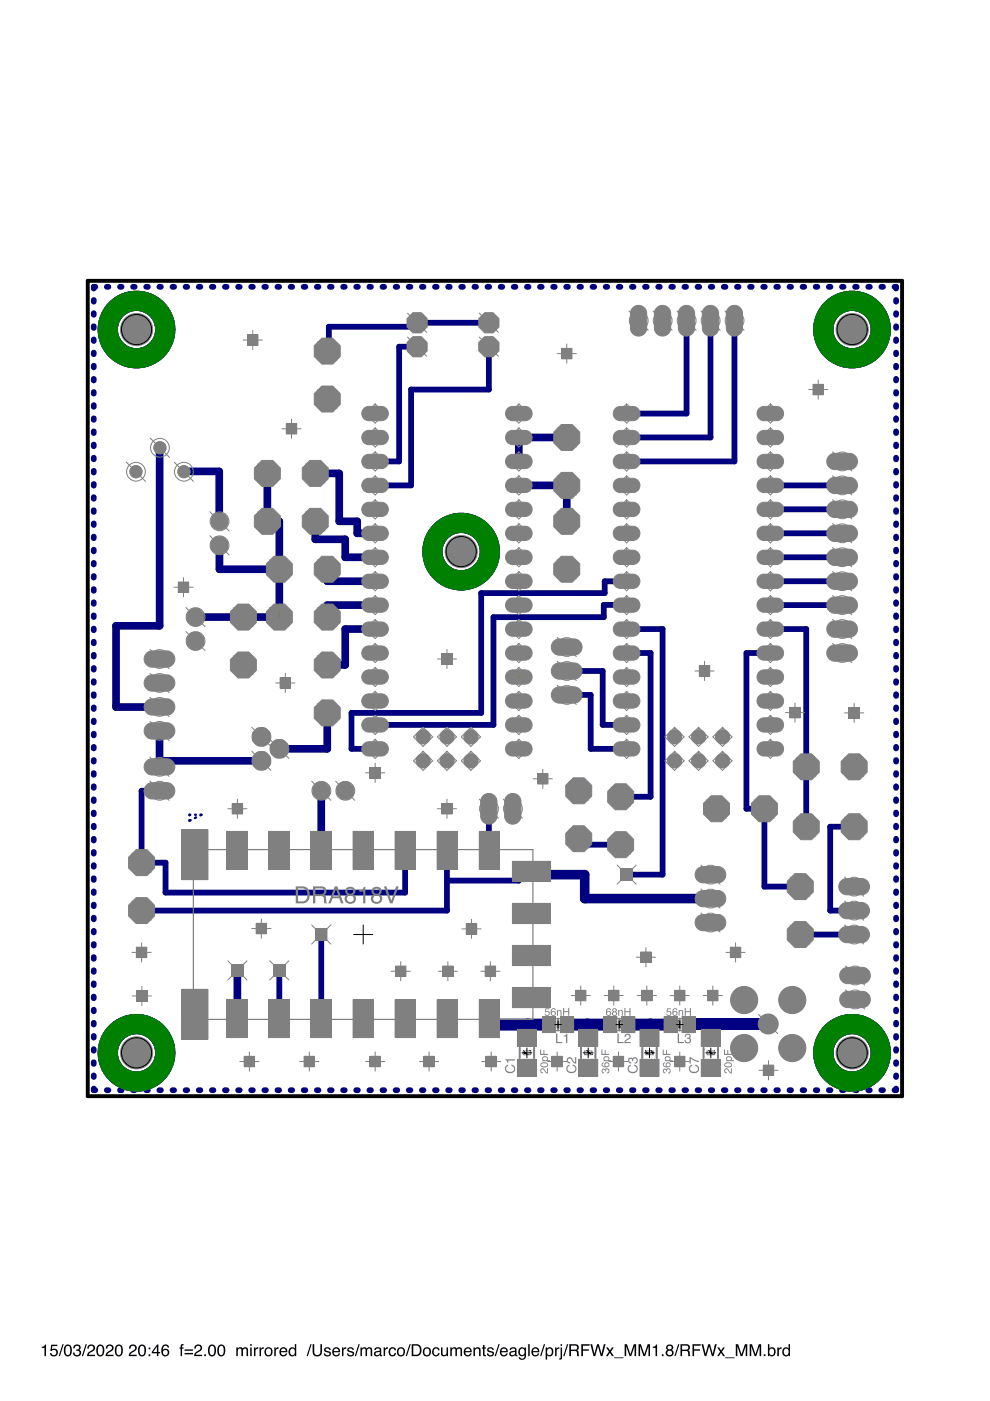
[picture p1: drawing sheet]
<svg xmlns="http://www.w3.org/2000/svg" width="210mm" height="297mm" viewBox="0 0 210 297" stroke-linecap="round" stroke-linejoin="round" font-family="sans-serif">
<path d="M8.8 285.5l.5-.1 .2-.3h.3v2.4h-.4v-1.7h-.6zM10.9 285.1h1.3v.3h-1.1l-.1 .7a.85 .85 0 0 1 1.2 .4 .85 .85 0 0 1-.6 1.1 .85 .85 0 0 1-1-.7h.3a.55 .55 0 0 0 .8 .3 .55 .55 0 0 0 .1-.9 .55 .55 0 0 0-.9 .1h-.2zM13.2 285h.3l-.8 2.5h-.3zM13.9 285.2a.91 .91 0 0 1 1.1 .1 .91 .91 0 0 1 .2 1 .9 .9 0 0 1-.3 1.1 .9 .9 0 0 1-1.2-.2 1.91 1.91 0 0 1 .2-2zM14.1 285.5a1.65 1.65 0 0 0 .1 1.8h.2a1.25 1.25 0 0 0 .2-1.9zM15.8 285.2a.72 .72 0 0 1 1-.1 .72 .72 0 0 1 .1 1.1h-.1a.8 .8 0 0 1 .2 1.2 .8 .8 0 0 1-1.2 .1l-.3-.7h.3a.51 .51 0 0 0 .4 .6 .51 .51 0 0 0 .6-.5 .51 .51 0 0 0-.6-.5v-.3a.45 .45 0 0 0 .6-.3 .45 .45 0 0 0-.3-.5 .45 .45 0 0 0-.6 .2l-.1 .4h-.3zM18.2 285h.2l-.8 2.5h-.2zM18.8 285.2a.81 .81 0 0 1 1.3 .2 .81 .81 0 0 1-.6 1.2l-.7 .6h1.3v.3h-1.7a1.39 1.39 0 0 1 1.1-1.3 .5 .5 0 0 0 .2-.6 .5 .5 0 0 0-.6-.3 .5 .5 0 0 0-.3 .6h-.3zM20.8 285.2a.91 .91 0 0 1 1 .1 .91 .91 0 0 1 .3 1 .9 .9 0 0 1-.3 1.1 .9 .9 0 0 1-1.2-.2 1.91 1.91 0 0 1 .2-2zM21 285.5a1.65 1.65 0 0 0 .1 1.8h.2a1.25 1.25 0 0 0 .2-1.9zM22.7 285.2a.81 .81 0 0 1 1.3 .2 .81 .81 0 0 1-.6 1.2l-.7 .6h1.4v.3h-1.7a1.39 1.39 0 0 1 1.1-1.3 .5 .5 0 0 0 .2-.6 .5 .5 0 0 0-.6-.3 .5 .5 0 0 0-.3 .6h-.4zM24.7 285.2a.91 .91 0 0 1 1.1 .1 .91 .91 0 0 1 .2 1 .9 .9 0 0 1-.3 1.1 .9 .9 0 0 1-1.2-.2 1.91 1.91 0 0 1 .2-2zM24.9 285.5a1.65 1.65 0 0 0 .1 1.8h.2a1.25 1.25 0 0 0 .2-1.9zM27.6 285.2a.81 .81 0 0 1 1.3 .2 .81 .81 0 0 1-.5 1.2l-.8 .6h1.4v.3h-1.7a1.39 1.39 0 0 1 1.1-1.3 .5 .5 0 0 0 .2-.6 .5 .5 0 0 0-.6-.3 .5 .5 0 0 0-.3 .6h-.3zM29.7 285.2a.91 .91 0 0 1 1 .1 .91 .91 0 0 1 .3 1 .9 .9 0 0 1-.4 1.1 .9 .9 0 0 1-1.2-.2 1.91 1.91 0 0 1 .3-2zM29.8 285.5a1.65 1.65 0 0 0 .1 1.8h.2a1.25 1.25 0 0 0 .2-1.9zM31.5 285.7h.4v.4h-.4zM31.5 287.2h.4v.3h-.4zM33.3 285.5l-.8 1.2h.8zM33.3 285h.3v1.7h.3v.2h-.3v.6h-.3v-.6h-1.1v-.3zM34.6 285.2a.73 .73 0 0 1 .8-.1 .73 .73 0 0 1 .4 .6h-.3a.51 .51 0 0 0-.6-.4 .51 .51 0 0 0-.4 .7v.2a.82 .82 0 0 1 1.2 .2 .82 .82 0 0 1-.2 1.2 .82 .82 0 0 1-1.2-.5l-.1-1.2zM34.5 286.8a.55 .55 0 0 0 1.1 0 .55 .55 0 0 0-1.1 0zM38.4 285.1l.5-.1v.2l-.2 .1-.1 .1v.3h.3v.2h-.3v1.6h-.3v-1.6h-.3v-.2h.3zM39.1 286.1h1.8v.3h-1.8zM39.1 286.8h1.8v.3h-1.8zM41.5 285.2a.81 .81 0 0 1 1.3 .2 .81 .81 0 0 1-.6 1.2l-.7 .6h1.3v.3h-1.7a1.39 1.39 0 0 1 1.1-1.3 .5 .5 0 0 0 .2-.6 .5 .5 0 0 0-.6-.3 .5 .5 0 0 0-.3 .6h-.3zM43.3 287.2h.4v.3h-.4zM44.5 285.2a.91 .91 0 0 1 1 .1 .91 .91 0 0 1 .3 1 .9 .9 0 0 1-.4 1.1 .9 .9 0 0 1-1.1-.2 1.91 1.91 0 0 1 .2-2zM44.7 285.5a1.65 1.65 0 0 0 .1 1.8h.1a1.25 1.25 0 0 0 .2-1.9zM46.5 285.2a.91 .91 0 0 1 1 .1 .91 .91 0 0 1 .3 1 .9 .9 0 0 1-.4 1.1 .9 .9 0 0 1-1.2-.2 1.91 1.91 0 0 1 .3-2zM46.6 285.5a1.65 1.65 0 0 0 .1 1.8h.2a1.25 1.25 0 0 0 .2-1.9zM50.1 285.7h.3v.2a.6 .6 0 0 1 1.1 0 .62 .62 0 0 1 .7-.2 .62 .62 0 0 1 .4 .6v1.2h-.3v-1.3a.4 .4 0 0 0-.5-.3 .4 .4 0 0 0-.3 .6v1h-.3v-1.2a.42 .42 0 0 0-.5-.4 .42 .42 0 0 0-.3 .6v1h-.3zM53.1 285.7h.3v1.8h-.3zM53.1 285h.3v.3h-.3zM53.8 285.7h.3v.3l.4-.3 .2-.1v.4a.5 .5 0 0 0-.5 .5v1h-.4zM55 285.7h.3v.3l.3-.3 .3-.1v.4a.5 .5 0 0 0-.6 .5v1h-.3zM56.6 286a.66 .66 0 0 0-.2 .9 .66 .66 0 0 0 .9 .2 .67 .67 0 0 0 .1-.9 .67 .67 0 0 0-.8-.2zM56 286.6a.95 .95 0 0 1 1.9 0 .95 .95 0 0 1-1.9 0zM58.2 285.7h.3v.3l.3-.3 .3-.1v.4a.5 .5 0 0 0-.6 .5v1h-.3zM59.5 285.9a.85 .85 0 0 1 1-.2 .85 .85 0 0 1 .4 1h-1.3a.53 .53 0 0 0 .4 .6 .53 .53 0 0 0 .6-.4h.3a.9 .9 0 0 1-1.3 .6 .9 .9 0 0 1-.3-1.4zM59.7 286.1l-.1 .4h1l-.3-.6zM61.6 286.1a.64 .64 0 0 0-.1 .9 .64 .64 0 0 0 .9 .1 .64 .64 0 0 0 .1-.8 .64 .64 0 0 0-.9-.2zM61.5 285.8l.7-.1 .3 .2v-.9h.3v2.5h-.3v-.2a.8 .8 0 0 1-1.1 .1 .8 .8 0 0 1-.2-1zM65.8 285h.3l-.8 2.5h-.3zM66.3 285h.3v1.6a.65 .65 0 0 0 .7 .7 .65 .65 0 0 0 .6-.7v-1.6h.4v1.4a1.01 1.01 0 0 1-1 1.2 1.01 1.01 0 0 1-1-1.2zM68.9 285.8a.74 .74 0 0 1 1.2 .4h-.3a.39 .39 0 0 0-.4-.3 .39 .39 0 0 0-.4 .4l.2 .1a.79 .79 0 0 1 1 .7 .8 .8 0 0 1-.9 .5 .8 .8 0 0 1-.6-.7h.2a.45 .45 0 0 0 .5 .4 .45 .45 0 0 0 .4-.4v-.1a.93 .93 0 0 1-1.1-.7zM70.7 285.9a.85 .85 0 0 1 1-.2 .85 .85 0 0 1 .4 1h-1.3a.53 .53 0 0 0 .4 .6 .53 .53 0 0 0 .6-.4h.3a.9 .9 0 0 1-1.3 .6 .9 .9 0 0 1-.3-1.4zM70.9 286.1l-.1 .4h1l-.3-.6zM72.5 285.7h.3v.3l.3-.3 .3-.1v.4a.5 .5 0 0 0-.6 .5v1h-.3zM73.8 285.8a.74 .74 0 0 1 1.2 .4h-.3a.39 .39 0 0 0-.4-.3 .39 .39 0 0 0-.3 .4l.1 .1a.79 .79 0 0 1 1 .7 .8 .8 0 0 1-.9 .5 .8 .8 0 0 1-.6-.7h.3a.45 .45 0 0 0 .4 .4 .45 .45 0 0 0 .5-.4l-.1-.1a.93 .93 0 0 1-1.1-.7zM76 285h.3l-.8 2.5h-.3zM76.4 285.7h.3v.2a.6 .6 0 0 1 1.1 0 .62 .62 0 0 1 .7-.2 .62 .62 0 0 1 .4 .6v1.2h-.3v-1.3a.4 .4 0 0 0-.5-.3 .4 .4 0 0 0-.3 .6v1h-.3v-1.2a.42 .42 0 0 0-.5-.4 .42 .42 0 0 0-.3 .6v1h-.3zM79.6 286.9a.44 .44 0 0 0 .6 .4 .44 .44 0 0 0 .2-.7zM79.5 285.9a.8 .8 0 0 1 1.3 .2v1.2h.2v.2h-.3l-.2-.2a.63 .63 0 0 1-.9 .3 .63 .63 0 0 1 0-1l.9-.3a.42 .42 0 0 0-.4-.4 .42 .42 0 0 0-.4 .3h-.3zM81.3 285.7h.3v.3l.4-.3 .2-.1v.4a.5 .5 0 0 0-.5 .5v1h-.4zM82.6 285.9a.76 .76 0 0 1 .8-.3 .76 .76 0 0 1 .6 .7h-.3a.51 .51 0 0 0-.7-.3 .51 .51 0 0 0-.3 .7 .49 .49 0 0 0 .4 .6 .49 .49 0 0 0 .6-.4h.3a.83 .83 0 0 1-1.1 .6 .83 .83 0 0 1-.5-1.1zM84.7 286a.66 .66 0 0 0-.2 .9 .66 .66 0 0 0 .9 .2 .67 .67 0 0 0 .1-.9 .67 .67 0 0 0-.8-.2zM84.1 286.6a.94 .94 0 0 1 1.8 0 .94 .94 0 0 1-1.8 0zM86.8 285h.3l-.8 2.5h-.3zM87.6 285.3v1.9h.6a.99 .99 0 0 0 .8-.9 .99 .99 0 0 0-.8-1zM87.3 285h1a1.29 1.29 0 0 1 1.1 1.3 1.29 1.29 0 0 1-1.1 1.2h-1zM90.2 286a.66 .66 0 0 0-.2 .9 .66 .66 0 0 0 .9 .2 .67 .67 0 0 0 .1-.9 .67 .67 0 0 0-.8-.2zM89.6 286.6a.94 .94 0 0 1 1.8 0 .94 .94 0 0 1-1.8 0zM91.9 285.9a.76 .76 0 0 1 .8-.3 .76 .76 0 0 1 .5 .7h-.3a.51 .51 0 0 0-.7-.3 .51 .51 0 0 0-.2 .7 .49 .49 0 0 0 .3 .6 .49 .49 0 0 0 .6-.4h.3a.83 .83 0 0 1-1.1 .6 .83 .83 0 0 1-.5-1.1zM93.5 285.7h.3v1.2a.47 .47 0 0 0 .7 .4 .47 .47 0 0 0 .2-.7v-.9h.3v1.8h-.3v-.2a.64 .64 0 0 1-.7 .3 .64 .64 0 0 1-.5-.7zM95.5 285.7h.3v.2a.6 .6 0 0 1 1 0 .62 .62 0 0 1 .7-.2 .62 .62 0 0 1 .5 .6v1.2h-.4v-1.3a.4 .4 0 0 0-.5-.3 .4 .4 0 0 0-.2 .6v1h-.3v-1.2a.42 .42 0 0 0-.6-.4 .42 .42 0 0 0-.2 .6v1h-.3zM98.6 285.9a.85 .85 0 0 1 1-.2 .85 .85 0 0 1 .4 1h-1.3a.53 .53 0 0 0 .3 .6 .53 .53 0 0 0 .7-.4h.3a.9 .9 0 0 1-1.3 .6 .9 .9 0 0 1-.3-1.4zM98.8 286.1l-.1 .4h1l-.3-.6zM100.4 285.7h.3v.2a.66 .66 0 0 1 .7-.2 .66 .66 0 0 1 .5 .6v1.2h-.3v-1.1a.46 .46 0 0 0-.6-.5 .46 .46 0 0 0-.3 .7v.9h-.3zM102.4 285.2h.3v.5h.3v.2h-.3v1.2l.3 .2v.2a.44 .44 0 0 1-.6-.3v-1.3h-.2v-.2h.2zM103.5 285.8a.74 .74 0 0 1 1.2 .4h-.3a.39 .39 0 0 0-.4-.3 .39 .39 0 0 0-.4 .4l.2 .1a.79 .79 0 0 1 .9 .7 .8 .8 0 0 1-.8 .5 .8 .8 0 0 1-.7-.7h.3a.45 .45 0 0 0 .5 .4 .45 .45 0 0 0 .4-.4l-.1-.1a.93 .93 0 0 1-1-.7zM105.7 285h.2l-.8 2.5h-.2zM106.2 285.9a.85 .85 0 0 1 1.1-.2 .85 .85 0 0 1 .4 1h-1.4a.53 .53 0 0 0 .4 .6 .53 .53 0 0 0 .6-.4h.3a.9 .9 0 0 1-1.2 .6 .9 .9 0 0 1-.3-1.4zM106.5 286.1l-.2 .4h1.1l-.4-.6zM108.3 286.9a.44 .44 0 0 0 .6 .4 .44 .44 0 0 0 .2-.7zM108.2 285.9a.8 .8 0 0 1 1.3 .2v1.2h.2v.2h-.3l-.2-.2a.63 .63 0 0 1-.9 .3 .63 .63 0 0 1-.1-1l1-.3a.42 .42 0 0 0-.4-.4 .42 .42 0 0 0-.4 .3h-.3zM110.1 285.9l.6-.3 .5 .3v-.2h.3v1.7a.81 .81 0 0 1-.6 .9 .81 .81 0 0 1-.9-.5h.3a.53 .53 0 0 0 .7 .2 .53 .53 0 0 0 .2-.7 .8 .8 0 0 1-1 .1 .8 .8 0 0 1-.3-1.1zM110.4 286.1a.65 .65 0 0 0-.2 .8 .65 .65 0 0 0 .8 .3 .64 .64 0 0 0 .2-.9 .64 .64 0 0 0-.8-.2zM112 285h.3v2.5h-.3zM112.9 285.9a.85 .85 0 0 1 1-.2 .85 .85 0 0 1 .5 1h-1.4a.53 .53 0 0 0 .4 .6 .53 .53 0 0 0 .6-.4h.3a.9 .9 0 0 1-1.3 .6 .9 .9 0 0 1-.2-1.4zM113.2 286.1l-.2 .4h1l-.3-.6zM115.3 285h.3l-.8 2.5h-.3zM116.2 286.1a.71 .71 0 0 0-.2 .8 .71 .71 0 0 0 .7 .4 .72 .72 0 0 0 .3-.8 .72 .72 0 0 0-.7-.6zM115.7 285.7h.3v.2a.75 .75 0 0 1 .9-.2 .75 .75 0 0 1 .4 .9 .78 .78 0 0 1-.3 .9 .78 .78 0 0 1-1-.2v1h-.3zM117.7 285.7h.3v.3l.3-.3 .3-.1v.4a.5 .5 0 0 0-.6 .5v1h-.3zM118.9 285h.3v.4h-.3zM118.9 285.7h.3v2.1a.47 .47 0 0 1-.6 .5v-.3l.2-.1zM120.2 285h.3l-.8 2.5h-.3zM121.1 285.3v.9h.7a.44 .44 0 0 0 .6-.5 .44 .44 0 0 0-.5-.4zM120.7 285h1.2a.69 .69 0 0 1 .8 .4 .69 .69 0 0 1-.3 .9l.2 .3 .2 .9h-.4l-.1-.9-.5-.2h-.7v1.1h-.4zM123.3 285h1.7v.3h-1.4v.8h1.2v.3h-1.2v1.1h-.3zM125.2 285h.3l.5 2.1 .6-2.1h.4l.5 2.1 .5-2.1h.4l-.7 2.5h-.3l-.6-2.1-.6 2.1h-.4zM128.5 285.7h.4l.4 .6 .5-.6h.3l-.6 .9 .7 .9h-.4l-.5-.7-.4 .7h-.4l.6-.9zM130.2 287.8h2v.2h-2zM132.4 285h.5l.8 2.1 .7-2.1h.5v2.5h-.4l.1-2.1-.8 2.1h-.3l-.7-2.1v2.1h-.4zM135.4 285h.5l.7 2.1 .7-2.1h.5v2.5h-.3v-2.1l-.7 2.1h-.4l-.7-2.1v2.1h-.3zM138.4 285.5l.5-.1 .2-.3h.2v2.4h-.3v-1.7h-.6zM140.3 287.2h.4v.3h-.4zM141.6 285.7a.41 .41 0 0 0 .8 0 .41 .41 0 0 0-.8 0zM141.5 286.8a.51 .51 0 0 0 1 0 .51 .51 0 0 0-1 0zM141.4 285.2a.7 .7 0 0 1 1.1 0 .7 .7 0 0 1-.1 1 .77 .77 0 0 1 .2 1.2 .77 .77 0 0 1-1.2 0 .77 .77 0 0 1 .2-1.2l-.4-.5zM143.8 285h.2l-.8 2.5h-.2zM144.6 285.3v.9h.8a.44 .44 0 0 0 .5-.5 .44 .44 0 0 0-.4-.4zM144.3 285h1.1a.69 .69 0 0 1 .8 .4 .69 .69 0 0 1-.3 .9l.3 .3 .2 .9h-.4l-.2-.9-.4-.2h-.8v1.1h-.3zM146.8 285h1.8v.3h-1.4v.8h1.2v.3h-1.2v1.1h-.4zM148.7 285h.4l.5 2.1 .6-2.1h.3l.6 2.1 .5-2.1h.4l-.7 2.5h-.4l-.5-2.1-.6 2.1h-.4zM152.1 285.7h.4l.4 .6 .4-.6h.4l-.6 .9 .6 .9h-.4l-.4-.7-.5 .7h-.4l.7-.9zM153.8 287.8h1.9v.2h-1.9zM156 285h.5l.7 2.1 .7-2.1h.5v2.5h-.3v-2.1l-.7 2.1h-.3l-.8-2.1v2.1h-.3zM159 285h.4l.8 2.1 .7-2.1h.5v2.5h-.3v-2.1l-.8 2.1h-.3l-.7-2.1v2.1h-.3zM161.9 287.2h.4v.3h-.4zM162.8 285h.3v.9a.81 .81 0 0 1 1.1-.1 .81 .81 0 0 1 .2 1 .73 .73 0 0 1-.5 .7 .73 .73 0 0 1-.8-.2v.2h-.3zM163.3 286.1a.64 .64 0 0 0-.2 .8 .64 .64 0 0 0 .9 .2 .65 .65 0 0 0 .1-.8 .65 .65 0 0 0-.8-.2zM164.8 285.7h.3v.3l.3-.3 .3-.1v.4a.5 .5 0 0 0-.6 .5v1h-.3zM166.3 286.1a.64 .64 0 0 0-.1 .9 .64 .64 0 0 0 .9 .1 .64 .64 0 0 0 .1-.8 .64 .64 0 0 0-.9-.2zM166.2 285.8l.6-.1 .4 .2v-.9h.3v2.5h-.3v-.2a.8 .8 0 0 1-1.1 .1 .8 .8 0 0 1-.2-1z" fill-rule="evenodd" fill="#000"/>
<g fill="#000080" stroke="#000080" stroke-width=".21">
<path d="M75.1 176.5h3.8v7.6h-3.8z"/>
<path d="M66.1 176.5h3.9v7.6h-3.9z"/>
<path d="M57.2 176.5h3.9v7.6h-3.9z"/>
<path d="M48.3 176.5h3.9v7.6h-3.9z"/>
<path d="M84 176.5h3.8v7.6h-3.8z"/>
<path d="M92.9 176.5h3.9v7.6h-3.9z"/>
<path d="M101.8 176.5h3.9v7.6h-3.9z"/>
<path d="M75.1 212.2h3.8v7.6h-3.8z"/>
<path d="M66.1 212.2h3.9v7.6h-3.9z"/>
<path d="M57.2 212.2h3.9v7.6h-3.9z"/>
<path d="M48.3 212.2h3.9v7.6h-3.9z"/>
<path d="M84 212.2h3.8v7.6h-3.8z"/>
<path d="M92.9 212.2h3.9v7.6h-3.9z"/>
<path d="M101.8 212.2h3.9v7.6h-3.9z"/>
<path d="M108.9 182.8h7.6v3.9h-7.6z"/>
<path d="M108.9 191.7h7.6v3.9h-7.6z"/>
<path d="M108.9 200.7h7.6v3.8h-7.6z"/>
<path d="M108.9 209.6h7.6v3.8h-7.6z"/>
<path d="M38.8 176.1h5.1v10.2h-5.1z"/>
<path d="M38.8 210h5.1v10.1h-5.1z"/>
<path d="M119 215.7h2.4v3h-2.4z"/>
<path d="M115.2 215.7h2.4v3h-2.4z"/>
<path d="M132 215.7h2.4v3h-2.4z"/>
<path d="M128.2 215.7h2.4v3h-2.4z"/>
<path d="M144.8 215.7h2.4v3h-2.4z"/>
<path d="M141 215.7h2.4v3h-2.4z"/>
<path d="M109.9 224.8h3.6v3.2h-3.6z"/>
<path d="M109.9 218.4h3.6v3.3h-3.6z"/>
<path d="M122.9 224.8h3.6v3.2h-3.6z"/>
<path d="M122.9 218.4h3.6v3.3h-3.6z"/>
<path d="M135.9 224.8h3.6v3.2h-3.6z"/>
<path d="M135.9 218.4h3.6v3.3h-3.6z"/>
<path d="M148.9 224.8h3.6v3.2h-3.6z"/>
<path d="M148.9 218.4h3.6v3.3h-3.6z"/>
</g>
<g fill="none" stroke="#000080" stroke-width="1.6">
<path d="M33.9 94.9l-.1-.2v38h-9.2v17.2h9.2M120.2 92.8h-10.2v5M39 100l7.5-.1v10.6M46.5 115.6v5.1h12.7M56.7 100.4v10.1h2.5v19.1M66.8 100.4h5.1v10.1h3.8v2.6h3.8M66.8 110.5v3.8h6.4v3.9h6.3M110 102.9h10.2v7.6M41.4 130.8h17.8M69.4 120.7v2.5h10.1M79.5 128.3h-10.1v2.5M79.5 133.4h-6.3v7.6h-3.8"/>
<path d="M33.8 149.9h.1M33.8 155v7.6M69.4 151.2v7.6h-10.2M33.8 161.3h21.6M68.1 167.7v12.7M50.3 205.7l-.1 10.3"/>
</g>
<g fill="none" stroke="#000080" stroke-width="1.2">
<path d="M19.9 63.6v.4M19.9 66.4v.3M19.9 69.2v.3M19.9 72v.3M19.9 74.8v.3M19.9 77.5v.4M20.2 60.8h-.3v.4M22.6 60.8h.4M25.4 60.8h.4M28.2 60.8h.4M31 60.8h.3M33.8 60.8h.3"/>
<path d="M36.6 60.8h.3M39.3 60.8h.4M42.1 60.8h.4M44.9 60.8h.4M47.7 60.8h.3M50.5 60.8h.3M53.3 60.8h.3M56 60.8h.4M58.8 60.8h.4M61.6 60.8h.4M64.4 60.8h.3M67.2 60.8h.3"/>
<path d="M70 60.8h.3M72.7 60.8h.4M75.5 60.8h.4M78.3 60.8h.4M81.1 60.8h.3M83.9 60.8h.3M86.7 60.8h.3M88.4 73.5h-3.8v24.3h-5.1M89.5 60.8h.3M92.2 60.8h.4M95 60.8h.4M97.8 60.8h.3"/>
<path d="M100.6 60.8h.3M103.4 60.8h.3M103.7 68.4h-15.3v.9h-18.7v5.1h-.3M103.7 73.5v9.1h-16.5v20.3h-7.7M106.2 60.8h.3M108.9 60.8h.4M111.7 60.8h.4M114.5 60.8h.4M117.3 60.8h.3M120.1 60.8h.3M122.9 60.8h.3M125.6 60.8h.4"/>
<path d="M128.4 60.8h.4M131.2 60.8h.4M134 60.8h.3M136.8 60.8h.3M139.6 60.8h.3M142.3 60.8h.4M145.1 60.8h.4M145.6 68v19.7h-12.7M147.9 60.8h.4M150.6 68v24.8h-17.7M150.7 60.8h.3M153.5 60.8h.3"/>
<path d="M155.7 68v29.8h-22.8M156.3 60.8h.3M159 60.8h.4M161.8 60.8h.4M164.6 60.8h.4M167.4 60.8h.3M170.2 60.8h.3M173 60.8h.3M175.7 60.8h.4M178.5 60.8h.4M181.3 60.8h.4M184.1 60.8h.3"/>
<path d="M186.9 60.8h.3M189.7 60.8h.3v.4M190 63.6v.4M190 66.4v.3M190 69.2v.3M190 72v.3M190 74.8v.3M190 77.5v.4M19.9 80.3v.4M19.9 83.1v.4M19.9 85.9v.4M19.9 88.7v.3"/>
<path d="M19.9 91.5v.3M19.9 94.3v.3M19.9 97v.4M19.9 99.8v.4M190 80.3v.4M190 83.1v.4M190 85.9v.4M190 88.7v.3M190 91.5v.3M190 94.3v.3M190 97v.4M190 99.8v.4"/>
<path d="M19.9 102.6v.4M19.9 105.4v.3M19.9 108.2v.3M19.9 111v.3M19.9 113.8v.3M19.9 116.5v.4M19.9 119.3v.4M163.3 102.9h15.3M163.3 108h15.3M163.3 113.1h15.3M163.3 118.2h15.3M190 102.6v.4"/>
<path d="M190 105.4v.3M190 108.2v.3M190 111v.3M190 113.8v.3M190 116.5v.4M190 119.3v.4M19.9 122.1v.4M19.9 124.9v.4M19.9 127.7v.3M19.9 130.5v.3M19.9 133.3v.3M19.9 136.1v.3"/>
<path d="M19.9 138.8v.4M132.9 133.4h7.6v52h-7.6M132.9 123.3h-4.7v2.5h-26.2v25.4h-27.5v7.6h5M132.9 128.2h-4.9v2.7h-23.4v22.8h-25.1M132.9 138.5h5v30.4h-6.3M132.9 123.2v.1M132.9 128.2v.1M163.3 133.4h7.6v41.9M163.3 123.2h15.3M163.3 128.3h15.3M163.3 138.5h-5v33h3.8v16.5h7.6M190 122.1v.4"/>
<path d="M190 124.9v.4M190 127.7v.3M190 130.5v.3M190 133.3v.3M190 136.1v.3M190 138.8v.4M19.9 141.6v.4M19.9 144.4v.4M19.9 147.2v.4M19.9 150v.3M19.9 152.8v.3M19.9 155.6v.3"/>
<path d="M19.9 158.3v.4M120.2 147.3h5v11.5h7.7M120.2 142.3h7.6v11.4h5.1M190 141.6v.4M190 144.4v.4M190 147.2v.4M190 150v.3M190 152.8v.3M190 155.6v.3M190 158.3v.4M19.9 161.1v.4M19.9 163.9v.4"/>
<path d="M19.9 166.7v.3M19.9 169.5v.3M19.9 172.3v.3M19.9 175.1v.3M19.9 177.8v.4M33.8 167.7h-3.8v15.2h5.1v6.4h50.8v-9M103.7 171.5l.1 8.8M122.7 177.8v1.3h8.9M181.1 175.3h-5.1v17.8h5.1M190 161.1v.4M190 163.9v.4M190 166.7v.3"/>
<path d="M190 169.5v.3M190 172.3v.3M190 175.1v.3M190 177.8v.4M19.9 180.6v.4M19.9 183.4v.4M19.9 186.2v.4M19.9 189v.3M19.9 191.8v.3M19.9 194.6v.3M19.9 197.4v.3M68.1 198.1v17.9"/>
<path d="M94.8 180.3v12.8h-64.8M112.7 185.4h-2.7v1.3h-15.2M169.7 198.1h11.4M190 180.6v.4M190 183.4v.4M190 186.2v.4M190 189v.3M190 191.8v.3M190 194.6v.3M190 197.4v.3M19.9 200.2v.3M19.9 202.9v.4"/>
<path d="M19.9 205.7v.4M19.9 208.5v.4M19.9 211.3v.3M19.9 214.1v.3M19.9 216.9v.3M19.9 219.6v.4M59.2 205.7v10.3M190 200.2v.3M190 202.9v.4M190 205.7v.4M190 208.5v.4M190 211.3v.3"/>
<path d="M190 214.1v.3M190 216.9v.3M190 219.6v.4M19.9 230.8v.3h.3M19.9 222.4v.4M19.9 225.2v.4M19.9 228v.3M22.6 231.1h.4M25.4 231.1h.4M28.2 231.1h.4M31 231.1h.3M33.8 231.1h.3"/>
<path d="M36.6 231.1h.3M39.3 231.1h.4M42.1 231.1h.4M44.9 231.1h.4M47.7 231.1h.3M50.5 231.1h.3M53.3 231.1h.3M56 231.1h.4M58.8 231.1h.4M61.6 231.1h.4M64.4 231.1h.3M67.2 231.1h.3"/>
<path d="M70 231.1h.3M72.7 231.1h.4M75.5 231.1h.4M78.3 231.1h.4M81.1 231.1h.3M83.9 231.1h.3M86.7 231.1h.3M89.5 231.1h.3M92.2 231.1h.4M95 231.1h.4M97.8 231.1h.3M100.6 231.1h.3"/>
<path d="M103.4 231.1h.3M106.2 231.1h.3M108.9 231.1h.4M111.7 231.1h.4M114.5 231.1h.4M117.3 231.1h.3M120.1 231.1h.3M122.9 231.1h.3M125.6 231.1h.4M128.4 231.1h.4M131.2 231.1h.4M134 231.1h.3"/>
<path d="M136.8 231.1h.3M139.6 231.1h.3M142.3 231.1h.4M145.1 231.1h.4M147.9 231.1h.4M150.7 231.1h.3M153.5 231.1h.3M156.3 231.1h.3M159 231.1h.4M161.8 231.1h.4M164.6 231.1h.4M167.4 231.1h.3"/>
<path d="M170.2 231.1h.3M173 231.1h.3M175.7 231.1h.4M178.5 231.1h.4M181.3 231.1h.4M184.1 231.1h.3M186.9 231.1h.3M190 230.8v.3h-.3M190 222.4v.4M190 225.2v.4M190 228v.3"/>
</g>
<path d="M40.2 173.9v.1l.2-.1M40.3 172.7l-.1 .2M41.4 172.7h.1M41.6 173.3l-.3 .1M42.5 172.7h.2l-.2 .2" fill="none" stroke="#000080" stroke-width=".51"/>
<path d="M112.7 184.8v.6h11.3v5.1h26.6" fill="none" stroke="#000080" stroke-width="2"/>
<path d="M103.8 216v1.2h12.6M111.9 217.2v2.8h-.2M120.2 217.2h9.2M124.5 217.2v2.8h.2M133.2 217.2h9M137.9 217.2v2.8h-.2M150.7 217.1v2.9M162.9 217.1h-16.9v.1" fill="none" stroke="#000080" stroke-width="2.5"/>
<path d="M131.6 158.8h2.6" fill="none" stroke="#008000" stroke-width="2.6"/>
<circle cx="132.9" cy="158.8" r=".8" fill="#fff" stroke="#000" stroke-width=".21"/>
<path d="M131.6 153.7h2.6" fill="none" stroke="#008000" stroke-width="2.6"/>
<circle cx="132.9" cy="153.7" r=".8" fill="#fff" stroke="#000" stroke-width=".21"/>
<path d="M131.6 148.6h2.6" fill="none" stroke="#008000" stroke-width="2.6"/>
<circle cx="132.9" cy="148.6" r=".8" fill="#fff" stroke="#000" stroke-width=".21"/>
<path d="M131.6 143.5h2.6" fill="none" stroke="#008000" stroke-width="2.6"/>
<circle cx="132.9" cy="143.5" r=".8" fill="#fff" stroke="#000" stroke-width=".21"/>
<path d="M131.6 138.5h2.6" fill="none" stroke="#008000" stroke-width="2.6"/>
<circle cx="132.9" cy="138.5" r=".8" fill="#fff" stroke="#000" stroke-width=".21"/>
<path d="M131.6 133.4h2.6" fill="none" stroke="#008000" stroke-width="2.6"/>
<circle cx="132.9" cy="133.4" r=".8" fill="#fff" stroke="#000" stroke-width=".21"/>
<path d="M131.6 128.3h2.6" fill="none" stroke="#008000" stroke-width="2.6"/>
<circle cx="132.9" cy="128.3" r=".8" fill="#fff" stroke="#000" stroke-width=".21"/>
<path d="M131.6 123.2h2.6" fill="none" stroke="#008000" stroke-width="2.6"/>
<circle cx="132.9" cy="123.2" r=".8" fill="#fff" stroke="#000" stroke-width=".21"/>
<path d="M131.6 118.2h2.6" fill="none" stroke="#008000" stroke-width="2.6"/>
<circle cx="132.9" cy="118.2" r=".8" fill="#fff" stroke="#000" stroke-width=".21"/>
<path d="M131.6 113.1h2.6" fill="none" stroke="#008000" stroke-width="2.6"/>
<circle cx="132.9" cy="113.1" r=".8" fill="#fff" stroke="#000" stroke-width=".21"/>
<path d="M131.6 108h2.6" fill="none" stroke="#008000" stroke-width="2.6"/>
<circle cx="132.9" cy="108" r=".8" fill="#fff" stroke="#000" stroke-width=".21"/>
<path d="M131.6 102.9h2.6" fill="none" stroke="#008000" stroke-width="2.6"/>
<circle cx="132.9" cy="102.9" r=".8" fill="#fff" stroke="#000" stroke-width=".21"/>
<path d="M162 158.8h2.6" fill="none" stroke="#008000" stroke-width="2.6"/>
<circle cx="163.4" cy="158.8" r=".8" fill="#fff" stroke="#000" stroke-width=".21"/>
<path d="M162 153.7h2.6" fill="none" stroke="#008000" stroke-width="2.6"/>
<circle cx="163.4" cy="153.7" r=".8" fill="#fff" stroke="#000" stroke-width=".21"/>
<path d="M162 148.6h2.6" fill="none" stroke="#008000" stroke-width="2.6"/>
<circle cx="163.4" cy="148.6" r=".8" fill="#fff" stroke="#000" stroke-width=".21"/>
<path d="M162 118.2h2.6" fill="none" stroke="#008000" stroke-width="2.6"/>
<circle cx="163.4" cy="118.2" r=".8" fill="#fff" stroke="#000" stroke-width=".21"/>
<path d="M162 113.1h2.6" fill="none" stroke="#008000" stroke-width="2.6"/>
<circle cx="163.4" cy="113.1" r=".8" fill="#fff" stroke="#000" stroke-width=".21"/>
<path d="M162 108h2.6" fill="none" stroke="#008000" stroke-width="2.6"/>
<circle cx="163.4" cy="108" r=".8" fill="#fff" stroke="#000" stroke-width=".21"/>
<path d="M162 102.9h2.6" fill="none" stroke="#008000" stroke-width="2.6"/>
<circle cx="163.4" cy="102.9" r=".8" fill="#fff" stroke="#000" stroke-width=".21"/>
<path d="M162 87.7h2.6" fill="none" stroke="#008000" stroke-width="2.6"/>
<circle cx="163.4" cy="87.7" r=".8" fill="#fff" stroke="#000" stroke-width=".21"/>
<path d="M131.6 87.7h2.6" fill="none" stroke="#008000" stroke-width="2.6"/>
<circle cx="132.9" cy="87.7" r=".8" fill="#fff" stroke="#000" stroke-width=".21"/>
<path d="M131.6 92.8h2.6" fill="none" stroke="#008000" stroke-width="2.6"/>
<circle cx="132.9" cy="92.8" r=".8" fill="#fff" stroke="#000" stroke-width=".21"/>
<path d="M131.6 97.8h2.6" fill="none" stroke="#008000" stroke-width="2.6"/>
<circle cx="132.9" cy="97.8" r=".8" fill="#fff" stroke="#000" stroke-width=".21"/>
<path d="M162 92.8h2.6" fill="none" stroke="#008000" stroke-width="2.6"/>
<circle cx="163.4" cy="92.8" r=".8" fill="#fff" stroke="#000" stroke-width=".21"/>
<path d="M162 97.8h2.6" fill="none" stroke="#008000" stroke-width="2.6"/>
<circle cx="163.4" cy="97.8" r=".8" fill="#fff" stroke="#000" stroke-width=".21"/>
<path d="M162 143.5h2.6" fill="none" stroke="#008000" stroke-width="2.6"/>
<circle cx="163.4" cy="143.5" r=".8" fill="#fff" stroke="#000" stroke-width=".21"/>
<circle cx="153.2" cy="156.2" r="1.31" fill="#008000" stroke="#008000" stroke-width=".21"/>
<circle cx="153.2" cy="156.2" r=".8" fill="#fff" stroke="#000" stroke-width=".21"/>
<circle cx="148.1" cy="156.2" r="1.31" fill="#008000" stroke="#008000" stroke-width=".21"/>
<circle cx="148.1" cy="156.2" r=".8" fill="#fff" stroke="#000" stroke-width=".21"/>
<circle cx="143" cy="156.2" r="1.31" fill="#008000" stroke="#008000" stroke-width=".21"/>
<circle cx="143" cy="156.2" r=".8" fill="#fff" stroke="#000" stroke-width=".21"/>
<path d="M162 123.2h2.6" fill="none" stroke="#008000" stroke-width="2.6"/>
<circle cx="163.4" cy="123.2" r=".8" fill="#fff" stroke="#000" stroke-width=".21"/>
<path d="M162 128.3h2.6" fill="none" stroke="#008000" stroke-width="2.6"/>
<circle cx="163.4" cy="128.3" r=".8" fill="#fff" stroke="#000" stroke-width=".21"/>
<path d="M162 133.4h2.6" fill="none" stroke="#008000" stroke-width="2.6"/>
<circle cx="163.4" cy="133.4" r=".8" fill="#fff" stroke="#000" stroke-width=".21"/>
<path d="M162 138.5h2.6" fill="none" stroke="#008000" stroke-width="2.6"/>
<circle cx="163.4" cy="138.5" r=".8" fill="#fff" stroke="#000" stroke-width=".21"/>
<circle cx="153.2" cy="161.3" r="1.31" fill="#008000" stroke="#008000" stroke-width=".21"/>
<circle cx="153.2" cy="161.3" r=".8" fill="#fff" stroke="#000" stroke-width=".21"/>
<circle cx="148.1" cy="161.3" r="1.31" fill="#008000" stroke="#008000" stroke-width=".21"/>
<circle cx="148.1" cy="161.3" r=".8" fill="#fff" stroke="#000" stroke-width=".21"/>
<circle cx="143" cy="161.3" r="1.31" fill="#008000" stroke="#008000" stroke-width=".21"/>
<circle cx="143" cy="161.3" r=".8" fill="#fff" stroke="#000" stroke-width=".21"/>
<path d="M177 123.2h3.1" fill="none" stroke="#008000" stroke-width="3"/>
<circle cx="178.6" cy="123.2" r="1.02" fill="#fff" stroke="#000" stroke-width=".21"/>
<path d="M177 128.3h3.1" fill="none" stroke="#008000" stroke-width="3"/>
<circle cx="178.6" cy="128.3" r="1.02" fill="#fff" stroke="#000" stroke-width=".21"/>
<path d="M177 133.4h3.1" fill="none" stroke="#008000" stroke-width="3"/>
<circle cx="178.6" cy="133.4" r="1.02" fill="#fff" stroke="#000" stroke-width=".21"/>
<path d="M177 138.5h3.1" fill="none" stroke="#008000" stroke-width="3"/>
<circle cx="178.6" cy="138.5" r="1.02" fill="#fff" stroke="#000" stroke-width=".21"/>
<path d="M149.1 185.4h3.1" fill="none" stroke="#008000" stroke-width="3"/>
<circle cx="150.7" cy="185.4" r="1.02" fill="#fff" stroke="#000" stroke-width=".21"/>
<path d="M149.1 190.5h3.1" fill="none" stroke="#008000" stroke-width="3"/>
<circle cx="150.7" cy="190.5" r="1.02" fill="#fff" stroke="#000" stroke-width=".21"/>
<path d="M149.1 195.6h3.1" fill="none" stroke="#008000" stroke-width="3"/>
<circle cx="150.7" cy="195.6" r="1.02" fill="#fff" stroke="#000" stroke-width=".21"/>
<circle cx="51.6" cy="141" r="2.75" fill="#008000" stroke="#008000" stroke-width=".21"/>
<circle cx="51.6" cy="141" r="1.02" fill="#fff" stroke="#000" stroke-width=".21"/>
<circle cx="51.6" cy="130.8" r="2.75" fill="#008000" stroke="#008000" stroke-width=".21"/>
<circle cx="51.6" cy="130.8" r="1.02" fill="#fff" stroke="#000" stroke-width=".21"/>
<circle cx="41.4" cy="135.9" r="1.74" fill="#008000" stroke="#008000" stroke-width=".21"/>
<circle cx="41.5" cy="135.9" r=".8" fill="#fff" stroke="#000" stroke-width=".21"/>
<circle cx="41.4" cy="130.8" r="1.74" fill="#008000" stroke="#008000" stroke-width=".21"/>
<circle cx="41.5" cy="130.8" r=".8" fill="#fff" stroke="#000" stroke-width=".21"/>
<circle cx="46.5" cy="115.6" r="1.74" fill="#008000" stroke="#008000" stroke-width=".21"/>
<circle cx="46.5" cy="115.6" r=".8" fill="#fff" stroke="#000" stroke-width=".21"/>
<circle cx="46.5" cy="110.5" r="1.61" fill="#008000" stroke="#008000" stroke-width=".21"/>
<circle cx="46.5" cy="110.5" r=".8" fill="#fff" stroke="#000" stroke-width=".21"/>
<circle cx="88.4" cy="73.5" r="2.09" fill="#008000" stroke="#008000" stroke-width=".21"/>
<circle cx="88.5" cy="73.5" r=".91" fill="#fff" stroke="#000" stroke-width=".21"/>
<circle cx="88.4" cy="68.4" r="2.09" fill="#008000" stroke="#008000" stroke-width=".21"/>
<circle cx="88.5" cy="68.4" r=".91" fill="#fff" stroke="#000" stroke-width=".21"/>
<circle cx="103.7" cy="73.5" r="2.09" fill="#008000" stroke="#008000" stroke-width=".21"/>
<circle cx="103.7" cy="73.5" r=".91" fill="#fff" stroke="#000" stroke-width=".21"/>
<circle cx="103.7" cy="68.4" r="2.09" fill="#008000" stroke="#008000" stroke-width=".21"/>
<circle cx="103.7" cy="68.4" r=".91" fill="#fff" stroke="#000" stroke-width=".21"/>
<circle cx="69.4" cy="74.4" r="2.75" fill="#008000" stroke="#008000" stroke-width=".21"/>
<circle cx="69.4" cy="74.4" r="1.02" fill="#fff" stroke="#000" stroke-width=".21"/>
<circle cx="69.4" cy="84.6" r="2.75" fill="#008000" stroke="#008000" stroke-width=".21"/>
<circle cx="69.4" cy="84.6" r="1.02" fill="#fff" stroke="#000" stroke-width=".21"/>
<circle cx="120.2" cy="92.8" r="2.75" fill="#008000" stroke="#008000" stroke-width=".21"/>
<circle cx="120.2" cy="92.8" r="1.02" fill="#fff" stroke="#000" stroke-width=".21"/>
<circle cx="120.2" cy="102.9" r="2.75" fill="#008000" stroke="#008000" stroke-width=".21"/>
<circle cx="120.2" cy="102.9" r="1.02" fill="#fff" stroke="#000" stroke-width=".21"/>
<circle cx="120.2" cy="120.7" r="2.75" fill="#008000" stroke="#008000" stroke-width=".21"/>
<circle cx="120.2" cy="120.7" r="1.02" fill="#fff" stroke="#000" stroke-width=".21"/>
<circle cx="120.2" cy="110.5" r="2.75" fill="#008000" stroke="#008000" stroke-width=".21"/>
<circle cx="120.2" cy="110.5" r="1.02" fill="#fff" stroke="#000" stroke-width=".21"/>
<circle cx="73.2" cy="167.7" r="1.74" fill="#008000" stroke="#008000" stroke-width=".21"/>
<circle cx="73.2" cy="167.7" r=".8" fill="#fff" stroke="#000" stroke-width=".21"/>
<circle cx="68.1" cy="167.7" r="1.74" fill="#008000" stroke="#008000" stroke-width=".21"/>
<circle cx="68.1" cy="167.7" r=".8" fill="#fff" stroke="#000" stroke-width=".21"/>
<circle cx="181.1" cy="175.3" r="2.75" fill="#008000" stroke="#008000" stroke-width=".21"/>
<circle cx="181.1" cy="175.3" r="1.02" fill="#fff" stroke="#000" stroke-width=".21"/>
<circle cx="170.9" cy="175.3" r="2.75" fill="#008000" stroke="#008000" stroke-width=".21"/>
<circle cx="171" cy="175.3" r="1.02" fill="#fff" stroke="#000" stroke-width=".21"/>
<circle cx="170.9" cy="162.6" r="2.75" fill="#008000" stroke="#008000" stroke-width=".21"/>
<circle cx="171" cy="162.6" r="1.02" fill="#fff" stroke="#000" stroke-width=".21"/>
<circle cx="181.1" cy="162.6" r="2.75" fill="#008000" stroke="#008000" stroke-width=".21"/>
<circle cx="181.1" cy="162.6" r="1.02" fill="#fff" stroke="#000" stroke-width=".21"/>
<circle cx="169.7" cy="198.1" r="2.75" fill="#008000" stroke="#008000" stroke-width=".21"/>
<circle cx="169.7" cy="198.1" r="1.02" fill="#fff" stroke="#000" stroke-width=".21"/>
<circle cx="169.7" cy="188" r="2.75" fill="#008000" stroke="#008000" stroke-width=".21"/>
<circle cx="169.7" cy="188" r="1.02" fill="#fff" stroke="#000" stroke-width=".21"/>
<circle cx="162.1" cy="171.5" r="2.75" fill="#008000" stroke="#008000" stroke-width=".21"/>
<circle cx="162.1" cy="171.5" r="1.02" fill="#fff" stroke="#000" stroke-width=".21"/>
<circle cx="151.9" cy="171.5" r="2.75" fill="#008000" stroke="#008000" stroke-width=".21"/>
<circle cx="151.9" cy="171.5" r="1.02" fill="#fff" stroke="#000" stroke-width=".21"/>
<path d="M177 97.8h3.1" fill="none" stroke="#008000" stroke-width="3"/>
<circle cx="178.6" cy="97.8" r="1.02" fill="#fff" stroke="#000" stroke-width=".21"/>
<path d="M177 102.9h3.1" fill="none" stroke="#008000" stroke-width="3"/>
<circle cx="178.6" cy="102.9" r="1.02" fill="#fff" stroke="#000" stroke-width=".21"/>
<path d="M177 108h3.1" fill="none" stroke="#008000" stroke-width="3"/>
<circle cx="178.6" cy="108" r="1.02" fill="#fff" stroke="#000" stroke-width=".21"/>
<path d="M177 113.1h3.1" fill="none" stroke="#008000" stroke-width="3"/>
<circle cx="178.6" cy="113.1" r="1.02" fill="#fff" stroke="#000" stroke-width=".21"/>
<path d="M177 118.2h3.1" fill="none" stroke="#008000" stroke-width="3"/>
<circle cx="178.6" cy="118.2" r="1.02" fill="#fff" stroke="#000" stroke-width=".21"/>
<path d="M179.6 188h3" fill="none" stroke="#008000" stroke-width="3"/>
<circle cx="181.1" cy="188" r="1.02" fill="#fff" stroke="#000" stroke-width=".21"/>
<path d="M179.6 193.1h3" fill="none" stroke="#008000" stroke-width="3"/>
<circle cx="181.1" cy="193.1" r="1.02" fill="#fff" stroke="#000" stroke-width=".21"/>
<path d="M179.6 198.1h3" fill="none" stroke="#008000" stroke-width="3"/>
<circle cx="181.1" cy="198.1" r="1.02" fill="#fff" stroke="#000" stroke-width=".21"/>
<path d="M108.7 169.9v3.1" fill="none" stroke="#008000" stroke-width="3"/>
<circle cx="108.8" cy="171.5" r="1.02" fill="#fff" stroke="#000" stroke-width=".21"/>
<path d="M103.7 169.9v3.1" fill="none" stroke="#008000" stroke-width="3"/>
<circle cx="103.7" cy="171.5" r="1.02" fill="#fff" stroke="#000" stroke-width=".21"/>
<path d="M179.8 211.9h3" fill="none" stroke="#008000" stroke-width="3"/>
<circle cx="181.3" cy="211.9" r="1.02" fill="#fff" stroke="#000" stroke-width=".21"/>
<path d="M179.8 206.8h3" fill="none" stroke="#008000" stroke-width="3"/>
<circle cx="181.3" cy="206.8" r="1.02" fill="#fff" stroke="#000" stroke-width=".21"/>
<circle cx="162.9" cy="217.1" r="1.91" fill="#008000" stroke="#008000" stroke-width=".21"/>
<circle cx="162.9" cy="217.1" r="1.27" fill="#fff" stroke="#000" stroke-width=".21"/>
<circle cx="157.8" cy="222.2" r="2.67" fill="#008000" stroke="#008000" stroke-width=".21"/>
<circle cx="157.8" cy="222.2" r="1.78" fill="#fff" stroke="#000" stroke-width=".21"/>
<circle cx="168" cy="222.2" r="2.67" fill="#008000" stroke="#008000" stroke-width=".21"/>
<circle cx="168" cy="222.2" r="1.78" fill="#fff" stroke="#000" stroke-width=".21"/>
<circle cx="168" cy="212" r="2.67" fill="#008000" stroke="#008000" stroke-width=".21"/>
<circle cx="168" cy="212" r="1.78" fill="#fff" stroke="#000" stroke-width=".21"/>
<circle cx="157.8" cy="212" r="2.67" fill="#008000" stroke="#008000" stroke-width=".21"/>
<circle cx="157.8" cy="212" r="1.78" fill="#fff" stroke="#000" stroke-width=".21"/>
<path d="M135.4 66.5v3" fill="none" stroke="#008000" stroke-width="3"/>
<circle cx="135.4" cy="68" r="1.02" fill="#fff" stroke="#000" stroke-width=".21"/>
<path d="M140.5 66.5v3" fill="none" stroke="#008000" stroke-width="3"/>
<circle cx="140.5" cy="68" r="1.02" fill="#fff" stroke="#000" stroke-width=".21"/>
<path d="M145.6 66.5v3" fill="none" stroke="#008000" stroke-width="3"/>
<circle cx="145.6" cy="68" r="1.02" fill="#fff" stroke="#000" stroke-width=".21"/>
<path d="M150.6 66.5v3" fill="none" stroke="#008000" stroke-width="3"/>
<circle cx="150.7" cy="68" r="1.02" fill="#fff" stroke="#000" stroke-width=".21"/>
<path d="M155.7 66.5v3" fill="none" stroke="#008000" stroke-width="3"/>
<circle cx="155.7" cy="68" r="1.02" fill="#fff" stroke="#000" stroke-width=".21"/>
<circle cx="131.6" cy="168.9" r="2.75" fill="#008000" stroke="#008000" stroke-width=".21"/>
<circle cx="131.6" cy="168.9" r="1.02" fill="#fff" stroke="#000" stroke-width=".21"/>
<circle cx="131.6" cy="179.1" r="2.75" fill="#008000" stroke="#008000" stroke-width=".21"/>
<circle cx="131.6" cy="179.1" r="1.02" fill="#fff" stroke="#000" stroke-width=".21"/>
<circle cx="122.7" cy="177.8" r="2.75" fill="#008000" stroke="#008000" stroke-width=".21"/>
<circle cx="122.7" cy="177.8" r="1.02" fill="#fff" stroke="#000" stroke-width=".21"/>
<circle cx="122.7" cy="167.7" r="2.75" fill="#008000" stroke="#008000" stroke-width=".21"/>
<circle cx="122.7" cy="167.7" r="1.02" fill="#fff" stroke="#000" stroke-width=".21"/>
<circle cx="69.4" cy="130.8" r="2.75" fill="#008000" stroke="#008000" stroke-width=".21"/>
<circle cx="69.4" cy="130.8" r="1.02" fill="#fff" stroke="#000" stroke-width=".21"/>
<circle cx="59.2" cy="130.8" r="2.75" fill="#008000" stroke="#008000" stroke-width=".21"/>
<circle cx="59.2" cy="130.8" r="1.02" fill="#fff" stroke="#000" stroke-width=".21"/>
<circle cx="69.4" cy="120.7" r="2.75" fill="#008000" stroke="#008000" stroke-width=".21"/>
<circle cx="69.4" cy="120.7" r="1.02" fill="#fff" stroke="#000" stroke-width=".21"/>
<circle cx="59.2" cy="120.7" r="2.75" fill="#008000" stroke="#008000" stroke-width=".21"/>
<circle cx="59.2" cy="120.7" r="1.02" fill="#fff" stroke="#000" stroke-width=".21"/>
<circle cx="66.8" cy="110.5" r="2.75" fill="#008000" stroke="#008000" stroke-width=".21"/>
<circle cx="66.9" cy="110.5" r="1.02" fill="#fff" stroke="#000" stroke-width=".21"/>
<circle cx="56.7" cy="110.5" r="2.75" fill="#008000" stroke="#008000" stroke-width=".21"/>
<circle cx="56.7" cy="110.5" r="1.02" fill="#fff" stroke="#000" stroke-width=".21"/>
<circle cx="66.8" cy="100.4" r="2.75" fill="#008000" stroke="#008000" stroke-width=".21"/>
<circle cx="66.9" cy="100.4" r="1.02" fill="#fff" stroke="#000" stroke-width=".21"/>
<circle cx="56.7" cy="100.4" r="2.75" fill="#008000" stroke="#008000" stroke-width=".21"/>
<circle cx="56.7" cy="100.4" r="1.02" fill="#fff" stroke="#000" stroke-width=".21"/>
<path d="M32.3 139.7h3" fill="none" stroke="#008000" stroke-width="3"/>
<circle cx="33.8" cy="139.7" r="1.02" fill="#fff" stroke="#000" stroke-width=".21"/>
<path d="M32.3 144.8h3" fill="none" stroke="#008000" stroke-width="3"/>
<circle cx="33.8" cy="144.8" r="1.02" fill="#fff" stroke="#000" stroke-width=".21"/>
<path d="M32.3 149.9h3" fill="none" stroke="#008000" stroke-width="3"/>
<circle cx="33.8" cy="149.9" r="1.02" fill="#fff" stroke="#000" stroke-width=".21"/>
<path d="M32.3 155h3" fill="none" stroke="#008000" stroke-width="3"/>
<circle cx="33.8" cy="155" r="1.02" fill="#fff" stroke="#000" stroke-width=".21"/>
<circle cx="55.4" cy="156.2" r="1.81" fill="#008000" stroke="#008000" stroke-width=".21"/>
<circle cx="55.4" cy="156.2" r=".8" fill="#fff" stroke="#000" stroke-width=".21"/>
<circle cx="59.2" cy="158.8" r="1.81" fill="#008000" stroke="#008000" stroke-width=".21"/>
<circle cx="59.2" cy="158.8" r=".8" fill="#fff" stroke="#000" stroke-width=".21"/>
<circle cx="55.4" cy="161.3" r="1.81" fill="#008000" stroke="#008000" stroke-width=".21"/>
<circle cx="55.4" cy="161.3" r=".8" fill="#fff" stroke="#000" stroke-width=".21"/>
<circle cx="69.4" cy="141" r="2.75" fill="#008000" stroke="#008000" stroke-width=".21"/>
<circle cx="69.4" cy="141" r="1.02" fill="#fff" stroke="#000" stroke-width=".21"/>
<circle cx="69.4" cy="151.2" r="2.75" fill="#008000" stroke="#008000" stroke-width=".21"/>
<circle cx="69.4" cy="151.2" r="1.02" fill="#fff" stroke="#000" stroke-width=".21"/>
<circle cx="30" cy="182.9" r="2.75" fill="#008000" stroke="#008000" stroke-width=".21"/>
<circle cx="30" cy="182.9" r="1.02" fill="#fff" stroke="#000" stroke-width=".21"/>
<circle cx="30" cy="193.1" r="2.75" fill="#008000" stroke="#008000" stroke-width=".21"/>
<circle cx="30" cy="193.1" r="1.02" fill="#fff" stroke="#000" stroke-width=".21"/>
<path d="M32.3 167.7h3" fill="none" stroke="#008000" stroke-width="3"/>
<circle cx="33.8" cy="167.7" r="1.02" fill="#fff" stroke="#000" stroke-width=".21"/>
<path d="M32.3 162.6h3" fill="none" stroke="#008000" stroke-width="3"/>
<circle cx="33.8" cy="162.6" r="1.02" fill="#fff" stroke="#000" stroke-width=".21"/>
<path d="M78.2 158.8h2.6" fill="none" stroke="#008000" stroke-width="2.6"/>
<circle cx="79.6" cy="158.8" r=".8" fill="#fff" stroke="#000" stroke-width=".21"/>
<path d="M78.2 153.7h2.6" fill="none" stroke="#008000" stroke-width="2.6"/>
<circle cx="79.6" cy="153.7" r=".8" fill="#fff" stroke="#000" stroke-width=".21"/>
<path d="M78.2 148.6h2.6" fill="none" stroke="#008000" stroke-width="2.6"/>
<circle cx="79.6" cy="148.6" r=".8" fill="#fff" stroke="#000" stroke-width=".21"/>
<path d="M78.2 143.5h2.6" fill="none" stroke="#008000" stroke-width="2.6"/>
<circle cx="79.6" cy="143.5" r=".8" fill="#fff" stroke="#000" stroke-width=".21"/>
<path d="M78.2 138.5h2.6" fill="none" stroke="#008000" stroke-width="2.6"/>
<circle cx="79.6" cy="138.5" r=".8" fill="#fff" stroke="#000" stroke-width=".21"/>
<path d="M78.2 133.4h2.6" fill="none" stroke="#008000" stroke-width="2.6"/>
<circle cx="79.6" cy="133.4" r=".8" fill="#fff" stroke="#000" stroke-width=".21"/>
<path d="M78.2 128.3h2.6" fill="none" stroke="#008000" stroke-width="2.6"/>
<circle cx="79.6" cy="128.3" r=".8" fill="#fff" stroke="#000" stroke-width=".21"/>
<path d="M78.2 123.2h2.6" fill="none" stroke="#008000" stroke-width="2.6"/>
<circle cx="79.6" cy="123.2" r=".8" fill="#fff" stroke="#000" stroke-width=".21"/>
<path d="M78.2 118.2h2.6" fill="none" stroke="#008000" stroke-width="2.6"/>
<circle cx="79.6" cy="118.2" r=".8" fill="#fff" stroke="#000" stroke-width=".21"/>
<path d="M78.2 113.1h2.6" fill="none" stroke="#008000" stroke-width="2.6"/>
<circle cx="79.6" cy="113.1" r=".8" fill="#fff" stroke="#000" stroke-width=".21"/>
<path d="M78.2 108h2.6" fill="none" stroke="#008000" stroke-width="2.6"/>
<circle cx="79.6" cy="108" r=".8" fill="#fff" stroke="#000" stroke-width=".21"/>
<path d="M78.2 102.9h2.6" fill="none" stroke="#008000" stroke-width="2.6"/>
<circle cx="79.6" cy="102.9" r=".8" fill="#fff" stroke="#000" stroke-width=".21"/>
<path d="M108.7 158.8h2.6" fill="none" stroke="#008000" stroke-width="2.6"/>
<circle cx="110" cy="158.8" r=".8" fill="#fff" stroke="#000" stroke-width=".21"/>
<path d="M108.7 153.7h2.6" fill="none" stroke="#008000" stroke-width="2.6"/>
<circle cx="110" cy="153.7" r=".8" fill="#fff" stroke="#000" stroke-width=".21"/>
<path d="M108.7 148.6h2.6" fill="none" stroke="#008000" stroke-width="2.6"/>
<circle cx="110" cy="148.6" r=".8" fill="#fff" stroke="#000" stroke-width=".21"/>
<path d="M108.7 118.2h2.6" fill="none" stroke="#008000" stroke-width="2.6"/>
<circle cx="110" cy="118.2" r=".8" fill="#fff" stroke="#000" stroke-width=".21"/>
<path d="M108.7 113.1h2.6" fill="none" stroke="#008000" stroke-width="2.6"/>
<circle cx="110" cy="113.1" r=".8" fill="#fff" stroke="#000" stroke-width=".21"/>
<path d="M108.7 108h2.6" fill="none" stroke="#008000" stroke-width="2.6"/>
<circle cx="110" cy="108" r=".8" fill="#fff" stroke="#000" stroke-width=".21"/>
<path d="M108.7 102.9h2.6" fill="none" stroke="#008000" stroke-width="2.6"/>
<circle cx="110" cy="102.9" r=".8" fill="#fff" stroke="#000" stroke-width=".21"/>
<path d="M108.7 87.7h2.6" fill="none" stroke="#008000" stroke-width="2.6"/>
<circle cx="110" cy="87.7" r=".8" fill="#fff" stroke="#000" stroke-width=".21"/>
<path d="M78.2 87.7h2.6" fill="none" stroke="#008000" stroke-width="2.6"/>
<circle cx="79.6" cy="87.7" r=".8" fill="#fff" stroke="#000" stroke-width=".21"/>
<path d="M78.2 92.8h2.6" fill="none" stroke="#008000" stroke-width="2.6"/>
<circle cx="79.6" cy="92.8" r=".8" fill="#fff" stroke="#000" stroke-width=".21"/>
<path d="M78.2 97.8h2.6" fill="none" stroke="#008000" stroke-width="2.6"/>
<circle cx="79.6" cy="97.8" r=".8" fill="#fff" stroke="#000" stroke-width=".21"/>
<path d="M108.7 92.8h2.6" fill="none" stroke="#008000" stroke-width="2.6"/>
<circle cx="110" cy="92.8" r=".8" fill="#fff" stroke="#000" stroke-width=".21"/>
<path d="M108.7 97.8h2.6" fill="none" stroke="#008000" stroke-width="2.6"/>
<circle cx="110" cy="97.8" r=".8" fill="#fff" stroke="#000" stroke-width=".21"/>
<path d="M108.7 143.5h2.6" fill="none" stroke="#008000" stroke-width="2.6"/>
<circle cx="110" cy="143.5" r=".8" fill="#fff" stroke="#000" stroke-width=".21"/>
<circle cx="99.9" cy="156.2" r="1.31" fill="#008000" stroke="#008000" stroke-width=".21"/>
<circle cx="99.9" cy="156.2" r=".8" fill="#fff" stroke="#000" stroke-width=".21"/>
<circle cx="94.8" cy="156.2" r="1.31" fill="#008000" stroke="#008000" stroke-width=".21"/>
<circle cx="94.8" cy="156.2" r=".8" fill="#fff" stroke="#000" stroke-width=".21"/>
<circle cx="89.7" cy="156.2" r="1.31" fill="#008000" stroke="#008000" stroke-width=".21"/>
<circle cx="89.7" cy="156.2" r=".8" fill="#fff" stroke="#000" stroke-width=".21"/>
<path d="M108.7 123.2h2.6" fill="none" stroke="#008000" stroke-width="2.6"/>
<circle cx="110" cy="123.2" r=".8" fill="#fff" stroke="#000" stroke-width=".21"/>
<path d="M108.7 128.3h2.6" fill="none" stroke="#008000" stroke-width="2.6"/>
<circle cx="110" cy="128.3" r=".8" fill="#fff" stroke="#000" stroke-width=".21"/>
<path d="M108.7 133.4h2.6" fill="none" stroke="#008000" stroke-width="2.6"/>
<circle cx="110" cy="133.4" r=".8" fill="#fff" stroke="#000" stroke-width=".21"/>
<path d="M108.7 138.5h2.6" fill="none" stroke="#008000" stroke-width="2.6"/>
<circle cx="110" cy="138.5" r=".8" fill="#fff" stroke="#000" stroke-width=".21"/>
<circle cx="99.9" cy="161.3" r="1.31" fill="#008000" stroke="#008000" stroke-width=".21"/>
<circle cx="99.9" cy="161.3" r=".8" fill="#fff" stroke="#000" stroke-width=".21"/>
<circle cx="94.8" cy="161.3" r="1.31" fill="#008000" stroke="#008000" stroke-width=".21"/>
<circle cx="94.8" cy="161.3" r=".8" fill="#fff" stroke="#000" stroke-width=".21"/>
<circle cx="89.7" cy="161.3" r="1.31" fill="#008000" stroke="#008000" stroke-width=".21"/>
<circle cx="89.7" cy="161.3" r=".8" fill="#fff" stroke="#000" stroke-width=".21"/>
<path d="M118.6 137.2h3.1" fill="none" stroke="#008000" stroke-width="3"/>
<circle cx="120.2" cy="137.2" r="1.02" fill="#fff" stroke="#000" stroke-width=".21"/>
<path d="M118.6 142.3h3.1" fill="none" stroke="#008000" stroke-width="3"/>
<circle cx="120.2" cy="142.3" r="1.02" fill="#fff" stroke="#000" stroke-width=".21"/>
<path d="M118.6 147.3h3.1" fill="none" stroke="#008000" stroke-width="3"/>
<circle cx="120.2" cy="147.3" r="1.02" fill="#fff" stroke="#000" stroke-width=".21"/>
<circle cx="28.8" cy="100" r="1.12" fill="#008000" stroke="#008000" stroke-width=".21"/>
<circle cx="28.8" cy="100" r=".61" fill="#fff" stroke="#000" stroke-width=".21"/>
<circle cx="33.9" cy="94.9" r="1.12" fill="#008000" stroke="#008000" stroke-width=".21"/>
<circle cx="33.9" cy="94.9" r=".61" fill="#fff" stroke="#000" stroke-width=".21"/>
<circle cx="39" cy="100" r="1.12" fill="#008000" stroke="#008000" stroke-width=".21"/>
<circle cx="39" cy="100" r=".61" fill="#fff" stroke="#000" stroke-width=".21"/>
<path d="M49.3 204.7h2.1v2.1h-2.1z" fill="#008000" stroke="#008000" stroke-width=".21"/>
<circle cx="50.4" cy="205.7" r=".59" fill="#fff" stroke="#000" stroke-width=".21"/>
<path d="M58.2 204.7h2v2.1h-2z" fill="#008000" stroke="#008000" stroke-width=".21"/>
<circle cx="59.2" cy="205.7" r=".59" fill="#fff" stroke="#000" stroke-width=".21"/>
<path d="M131.8 184.4h2.1v2.1h-2.1z" fill="#008000" stroke="#008000" stroke-width=".21"/>
<circle cx="132.9" cy="185.4" r=".59" fill="#fff" stroke="#000" stroke-width=".21"/>
<path d="M54.5 196h1.8v1.8h-1.8z" fill="#008000" stroke="#008000" stroke-width=".21"/>
<circle cx="55.4" cy="196.9" r=".51" fill="#fff" stroke="#000" stroke-width=".21"/>
<path d="M90.1 224.2h1.8v1.8h-1.8z" fill="#008000" stroke="#008000" stroke-width=".21"/>
<circle cx="91" cy="225.1" r=".51" fill="#fff" stroke="#000" stroke-width=".21"/>
<path d="M103.1 205h1.8v1.8h-1.8z" fill="#008000" stroke="#008000" stroke-width=".21"/>
<circle cx="104" cy="205.9" r=".51" fill="#fff" stroke="#000" stroke-width=".21"/>
<path d="M29.1 201h1.8v1.8h-1.8z" fill="#008000" stroke="#008000" stroke-width=".21"/>
<circle cx="30" cy="201.9" r=".51" fill="#fff" stroke="#000" stroke-width=".21"/>
<path d="M29.2 210.2h1.8v1.9h-1.8z" fill="#008000" stroke="#008000" stroke-width=".21"/>
<circle cx="30.1" cy="211.2" r=".51" fill="#fff" stroke="#000" stroke-width=".21"/>
<path d="M78.6 162.9h1.9v1.9h-1.9z" fill="#008000" stroke="#008000" stroke-width=".21"/>
<circle cx="79.6" cy="163.9" r=".51" fill="#fff" stroke="#000" stroke-width=".21"/>
<path d="M93.9 170.6h1.8v1.8h-1.8z" fill="#008000" stroke="#008000" stroke-width=".21"/>
<circle cx="94.8" cy="171.5" r=".51" fill="#fff" stroke="#000" stroke-width=".21"/>
<path d="M114.2 164.2h1.8v1.8h-1.8z" fill="#008000" stroke="#008000" stroke-width=".21"/>
<circle cx="115.1" cy="165.1" r=".51" fill="#fff" stroke="#000" stroke-width=".21"/>
<path d="M167.6 150.2h1.9v1.8h-1.9z" fill="#008000" stroke="#008000" stroke-width=".21"/>
<circle cx="168.6" cy="151.1" r=".51" fill="#fff" stroke="#000" stroke-width=".21"/>
<path d="M148.5 141.4h1.8v1.8h-1.8z" fill="#008000" stroke="#008000" stroke-width=".21"/>
<circle cx="149.4" cy="142.3" r=".51" fill="#fff" stroke="#000" stroke-width=".21"/>
<path d="M93.9 138.8h1.8v1.8h-1.8z" fill="#008000" stroke="#008000" stroke-width=".21"/>
<circle cx="94.8" cy="139.7" r=".51" fill="#fff" stroke="#000" stroke-width=".21"/>
<path d="M52.7 71.2h1.8v1.8h-1.8z" fill="#008000" stroke="#008000" stroke-width=".21"/>
<circle cx="53.6" cy="72.1" r=".51" fill="#fff" stroke="#000" stroke-width=".21"/>
<path d="M172.6 81.7h1.8v1.8h-1.8z" fill="#008000" stroke="#008000" stroke-width=".21"/>
<circle cx="173.5" cy="82.6" r=".51" fill="#fff" stroke="#000" stroke-width=".21"/>
<path d="M49.4 170.6h1.8v1.8h-1.8z" fill="#008000" stroke="#008000" stroke-width=".21"/>
<circle cx="50.4" cy="171.5" r=".51" fill="#fff" stroke="#000" stroke-width=".21"/>
<path d="M78.6 224.2h1.9v1.8h-1.9z" fill="#008000" stroke="#008000" stroke-width=".21"/>
<circle cx="79.6" cy="225.1" r=".51" fill="#fff" stroke="#000" stroke-width=".21"/>
<path d="M64.7 224.2h1.8v1.8h-1.8z" fill="#008000" stroke="#008000" stroke-width=".21"/>
<circle cx="65.6" cy="225.1" r=".51" fill="#fff" stroke="#000" stroke-width=".21"/>
<path d="M52 224.2h1.8v1.8h-1.8z" fill="#008000" stroke="#008000" stroke-width=".21"/>
<circle cx="52.9" cy="225.1" r=".51" fill="#fff" stroke="#000" stroke-width=".21"/>
<path d="M59.6 143.9h1.8v1.8h-1.8z" fill="#008000" stroke="#008000" stroke-width=".21"/>
<circle cx="60.5" cy="144.8" r=".51" fill="#fff" stroke="#000" stroke-width=".21"/>
<path d="M38 123.6h1.8v1.8h-1.8z" fill="#008000" stroke="#008000" stroke-width=".21"/>
<circle cx="38.9" cy="124.5" r=".51" fill="#fff" stroke="#000" stroke-width=".21"/>
<path d="M60.9 90h1.8v1.8h-1.8z" fill="#008000" stroke="#008000" stroke-width=".21"/>
<circle cx="61.8" cy="90.9" r=".51" fill="#fff" stroke="#000" stroke-width=".21"/>
<path d="M119.3 74.1h1.8v1.8h-1.8z" fill="#008000" stroke="#008000" stroke-width=".21"/>
<circle cx="120.2" cy="75" r=".51" fill="#fff" stroke="#000" stroke-width=".21"/>
<path d="M180.2 150.2h1.8v1.9h-1.8z" fill="#008000" stroke="#008000" stroke-width=".21"/>
<circle cx="181.1" cy="151.2" r=".51" fill="#fff" stroke="#000" stroke-width=".21"/>
<path d="M150.2 210.2h1.8v1.8h-1.8z" fill="#008000" stroke="#008000" stroke-width=".21"/>
<circle cx="151.2" cy="211.1" r=".51" fill="#fff" stroke="#000" stroke-width=".21"/>
<path d="M143.2 210.2h1.8v1.8h-1.8z" fill="#008000" stroke="#008000" stroke-width=".21"/>
<circle cx="144.1" cy="211.1" r=".51" fill="#fff" stroke="#000" stroke-width=".21"/>
<path d="M136.2 210.2h1.8v1.8h-1.8z" fill="#008000" stroke="#008000" stroke-width=".21"/>
<circle cx="137.2" cy="211.1" r=".51" fill="#fff" stroke="#000" stroke-width=".21"/>
<path d="M129.2 210.2h1.8v1.8h-1.8z" fill="#008000" stroke="#008000" stroke-width=".21"/>
<circle cx="130.2" cy="211.1" r=".51" fill="#fff" stroke="#000" stroke-width=".21"/>
<path d="M122.2 210.2h1.8v1.8h-1.8z" fill="#008000" stroke="#008000" stroke-width=".21"/>
<circle cx="123.1" cy="211.1" r=".51" fill="#fff" stroke="#000" stroke-width=".21"/>
<path d="M143.2 224.2h1.8v1.8h-1.8z" fill="#008000" stroke="#008000" stroke-width=".21"/>
<circle cx="144.1" cy="225.1" r=".51" fill="#fff" stroke="#000" stroke-width=".21"/>
<path d="M130.2 224.2h1.8v1.8h-1.8z" fill="#008000" stroke="#008000" stroke-width=".21"/>
<circle cx="131.1" cy="225.1" r=".51" fill="#fff" stroke="#000" stroke-width=".21"/>
<path d="M117.2 224.2h1.8v1.8h-1.8z" fill="#008000" stroke="#008000" stroke-width=".21"/>
<circle cx="118.2" cy="225.1" r=".51" fill="#fff" stroke="#000" stroke-width=".21"/>
<path d="M103.2 224.2h1.9v1.8h-1.9z" fill="#008000" stroke="#008000" stroke-width=".21"/>
<circle cx="104.2" cy="225.1" r=".51" fill="#fff" stroke="#000" stroke-width=".21"/>
<path d="M94 205h1.9v1.8h-1.9z" fill="#008000" stroke="#008000" stroke-width=".21"/>
<circle cx="95" cy="205.9" r=".51" fill="#fff" stroke="#000" stroke-width=".21"/>
<path d="M84.1 205h1.8v1.8h-1.8z" fill="#008000" stroke="#008000" stroke-width=".21"/>
<circle cx="85" cy="205.9" r=".51" fill="#fff" stroke="#000" stroke-width=".21"/>
<path d="M99.1 196h1.8v1.8h-1.8z" fill="#008000" stroke="#008000" stroke-width=".21"/>
<circle cx="100" cy="196.9" r=".51" fill="#fff" stroke="#000" stroke-width=".21"/>
<path d="M162 226h1.9v1.8h-1.9z" fill="#008000" stroke="#008000" stroke-width=".21"/>
<circle cx="163" cy="226.9" r=".51" fill="#fff" stroke="#000" stroke-width=".21"/>
<path d="M136 202h1.9v1.9h-1.9z" fill="#008000" stroke="#008000" stroke-width=".21"/>
<circle cx="137" cy="202.9" r=".51" fill="#fff" stroke="#000" stroke-width=".21"/>
<path d="M155 201h1.9v1.8h-1.9z" fill="#008000" stroke="#008000" stroke-width=".21"/>
<circle cx="156" cy="201.9" r=".51" fill="#fff" stroke="#000" stroke-width=".21"/>
<path d="M67.1 197.1h2v2.1h-2z" fill="#008000" stroke="#008000" stroke-width=".21"/>
<circle cx="68.1" cy="198.1" r=".59" fill="#fff" stroke="#000" stroke-width=".21"/>
<g fill="#000080" stroke="#000080" stroke-width=".21">
<path d="M175.1 64a8.1 8.1 0 0 1 8.8-1.6 8.1 8.1 0 0 1 4.9 7.5h-4.1a4.1 4.1 0 0 1-5.7 3.7 4.1 4.1 0 0 1-1-6.8 4.1 4.1 0 0 1 6.6 2.1l.1 1h4.1a8.1 8.1 0 0 1-11.4 7.4 8.1 8.1 0 0 1-2.3-13.3z" fill-rule="evenodd"/>
<path d="M175.1 217.3a8.1 8.1 0 0 1 8.8-1.5 8.1 8.1 0 0 1 4.9 7.4h-4.1a4.1 4.1 0 0 1-5.7 3.8 4.1 4.1 0 0 1-1-6.8 4.1 4.1 0 0 1 6.6 2.1l.1 .9h4.1a8.1 8.1 0 0 1-11.4 7.5 8.1 8.1 0 0 1-2.3-13.4z" fill-rule="evenodd"/>
<path d="M23.4 217.3a8.1 8.1 0 0 1 8.8-1.5 8.1 8.1 0 0 1 4.9 7.4h-4.1a4.1 4.1 0 0 1-6 3.5 4.1 4.1 0 0 1-.3-6.9 4.1 4.1 0 0 1 6.3 3v.4h4.1a8.1 8.1 0 0 1-11.4 7.5 8.1 8.1 0 0 1-2.3-13.4z" fill-rule="evenodd"/>
<path d="M92.2 111a8.1 8.1 0 0 1 8.8-1.5 8.1 8.1 0 0 1 4.9 7.4h-4.1a4.1 4.1 0 0 1-6 3.6 4.1 4.1 0 0 1-.3-7 4.1 4.1 0 0 1 6.3 3v.4h4.1a8.1 8.1 0 0 1-11.3 7.5 8.1 8.1 0 0 1-2.4-13.4z" fill-rule="evenodd"/>
<path d="M23.4 64a8.1 8.1 0 0 1 8.8-1.6 8.1 8.1 0 0 1 4.9 7.5h-4.1a4.1 4.1 0 0 1-6 3.5 4.1 4.1 0 0 1-.3-7 4.1 4.1 0 0 1 6.3 3v.5h4.1a8.1 8.1 0 0 1-11.4 7.4 8.1 8.1 0 0 1-2.3-13.3z" fill-rule="evenodd"/>
<path d="M175.1 64a8.1 8.1 0 0 1 8.8-1.6 8.1 8.1 0 0 1 4.9 7.5h-4.1a4.1 4.1 0 0 1-5.7 3.7 4.1 4.1 0 0 1-1-6.8 4.1 4.1 0 0 1 6.6 2.1l.1 1h4.1a8.1 8.1 0 0 1-11.4 7.4 8.1 8.1 0 0 1-2.3-13.3z" fill-rule="evenodd"/>
<path d="M175.1 217.3a8.1 8.1 0 0 1 8.8-1.5 8.1 8.1 0 0 1 4.9 7.4h-4.1a4.1 4.1 0 0 1-5.7 3.8 4.1 4.1 0 0 1-1-6.8 4.1 4.1 0 0 1 6.6 2.1l.1 .9h4.1a8.1 8.1 0 0 1-11.4 7.5 8.1 8.1 0 0 1-2.3-13.4z" fill-rule="evenodd"/>
<path d="M23.4 217.3a8.1 8.1 0 0 1 8.8-1.5 8.1 8.1 0 0 1 4.9 7.4h-4.1a4.1 4.1 0 0 1-6 3.5 4.1 4.1 0 0 1-.3-6.9 4.1 4.1 0 0 1 6.3 3v.4h4.1a8.1 8.1 0 0 1-11.4 7.5 8.1 8.1 0 0 1-2.3-13.4z" fill-rule="evenodd"/>
<path d="M92.2 111a8.1 8.1 0 0 1 8.8-1.5 8.1 8.1 0 0 1 4.9 7.4h-4.1a4.1 4.1 0 0 1-6 3.6 4.1 4.1 0 0 1-.3-7 4.1 4.1 0 0 1 6.3 3v.4h4.1a8.1 8.1 0 0 1-11.3 7.5 8.1 8.1 0 0 1-2.4-13.4z" fill-rule="evenodd"/>
<path d="M23.4 64a8.1 8.1 0 0 1 8.8-1.6 8.1 8.1 0 0 1 4.9 7.5h-4.1a4.1 4.1 0 0 1-6 3.5 4.1 4.1 0 0 1-.3-7 4.1 4.1 0 0 1 6.3 3v.5h4.1a8.1 8.1 0 0 1-11.4 7.4 8.1 8.1 0 0 1-2.3-13.3z" fill-rule="evenodd"/>
</g>
<g fill="#808080" stroke="#808080" stroke-width=".21">
<path d="M130.4 157.8l.4-.4 .6-.1h2.9a1.52 1.52 0 0 1 1.4 1.5 1.52 1.52 0 0 1-1.4 1.5h-2.9a1.52 1.52 0 0 1-1-2.5z"/>
<path d="M130.4 152.7l.4-.3 .6-.2h2.9a1.52 1.52 0 0 1 1.4 1.5 1.52 1.52 0 0 1-1.4 1.5h-2.9a1.52 1.52 0 0 1-1-2.5z"/>
<path d="M130.4 147.7l.4-.4 .6-.2h2.9a1.52 1.52 0 0 1 1.4 1.5 1.52 1.52 0 0 1-1.4 1.5h-2.9a1.52 1.52 0 0 1-1-2.4z"/>
<path d="M130.4 142.6l.4-.4 .6-.2h2.9a1.52 1.52 0 0 1 1.4 1.5 1.52 1.52 0 0 1-1.4 1.6h-2.9a1.52 1.52 0 0 1-1-2.5z"/>
<path d="M130.4 137.5l.4-.4 .6-.2h2.9a1.52 1.52 0 0 1 1.4 1.6 1.52 1.52 0 0 1-1.4 1.5h-2.9a1.52 1.52 0 0 1-1-2.5z"/>
<path d="M130.4 132.4l.4-.4 .6-.1h2.9a1.52 1.52 0 0 1 1.4 1.5 1.52 1.52 0 0 1-1.4 1.5h-2.9a1.52 1.52 0 0 1-1-2.5z"/>
<path d="M130.4 127.3l.4-.3 .6-.2h2.9a1.52 1.52 0 0 1 1.4 1.5 1.52 1.52 0 0 1-1.4 1.5h-2.9a1.52 1.52 0 0 1-1-2.5z"/>
<path d="M130.6 122.1l.8-.4h2.9a1.52 1.52 0 0 1 1.4 1.5 1.52 1.52 0 0 1-1.4 1.6h-2.9a1.52 1.52 0 0 1-1.3-1.1 1.52 1.52 0 0 1 .5-1.6z"/>
<path d="M130.4 117.2l.4-.4 .6-.2h2.9a1.52 1.52 0 0 1 1.4 1.6 1.52 1.52 0 0 1-1.4 1.5h-2.9a1.52 1.52 0 0 1-1-2.5z"/>
<path d="M130.4 112.1l.4-.4 .6-.1h2.9a1.52 1.52 0 0 1 1.4 1.5 1.52 1.52 0 0 1-1.4 1.5h-2.9a1.52 1.52 0 0 1-1-2.5z"/>
<path d="M130.4 107l.4-.3 .6-.2h2.9a1.52 1.52 0 0 1 1.4 1.5 1.52 1.52 0 0 1-1.4 1.5h-2.9a1.52 1.52 0 0 1-1-2.5z"/>
<path d="M130.4 102l.4-.4 .6-.2h2.9a1.52 1.52 0 0 1 1.4 1.5 1.52 1.52 0 0 1-1.4 1.5h-2.9a1.52 1.52 0 0 1-1-2.4z"/>
<path d="M160.8 157.8l.5-.4 .6-.1h2.9a1.52 1.52 0 0 1 1.3 1.5 1.52 1.52 0 0 1-1.3 1.5h-2.9a1.52 1.52 0 0 1-1.1-2.5z"/>
<path d="M160.8 152.7l.5-.3 .6-.2h2.9a1.52 1.52 0 0 1 1.3 1.5 1.52 1.52 0 0 1-1.3 1.5h-2.9a1.52 1.52 0 0 1-1.1-2.5z"/>
<path d="M160.8 147.7l.5-.4 .6-.2h2.9a1.52 1.52 0 0 1 1.3 1.5 1.52 1.52 0 0 1-1.3 1.5h-2.9a1.52 1.52 0 0 1-1.1-2.4z"/>
<path d="M160.8 117.2l.5-.4 .6-.2h2.9a1.52 1.52 0 0 1 1.3 1.6 1.52 1.52 0 0 1-1.3 1.5h-2.9a1.52 1.52 0 0 1-1.1-2.5z"/>
<path d="M160.8 112.1l.5-.4 .6-.1h2.9a1.52 1.52 0 0 1 1.3 1.5 1.52 1.52 0 0 1-1.3 1.5h-2.9a1.52 1.52 0 0 1-1.1-2.5z"/>
<path d="M160.8 107l.5-.3 .6-.2h2.9a1.52 1.52 0 0 1 1.3 1.5 1.52 1.52 0 0 1-1.3 1.5h-2.9a1.52 1.52 0 0 1-1.1-2.5z"/>
<path d="M160.8 102l.5-.4 .6-.2h2.9a1.52 1.52 0 0 1 1.3 1.5 1.52 1.52 0 0 1-1.3 1.5h-2.9a1.52 1.52 0 0 1-1.1-2.4z"/>
<path d="M160.8 86.7l.5-.4 .6-.1h2.9a1.52 1.52 0 0 1 1.3 1.5 1.52 1.52 0 0 1-1.3 1.5h-2.9a1.52 1.52 0 0 1-1.1-2.5z"/>
<path d="M130.4 86.7l.4-.4 .6-.1h2.9a1.52 1.52 0 0 1 1.4 1.5 1.52 1.52 0 0 1-1.4 1.5h-2.9a1.52 1.52 0 0 1-1-2.5z"/>
<path d="M130.4 91.8l.4-.4 .6-.2h2.9a1.52 1.52 0 0 1 1.4 1.6 1.52 1.52 0 0 1-1.4 1.5h-2.9a1.52 1.52 0 0 1-1-2.5z"/>
<path d="M130.4 96.9l.4-.4 .6-.2h2.9a1.52 1.52 0 0 1 1.4 1.5 1.52 1.52 0 0 1-1.4 1.6h-2.9a1.52 1.52 0 0 1-1-2.5z"/>
<path d="M160.8 91.8l.5-.4 .6-.2h2.9a1.52 1.52 0 0 1 1.3 1.6 1.52 1.52 0 0 1-1.3 1.5h-2.9a1.52 1.52 0 0 1-1.1-2.5z"/>
<path d="M160.8 96.9l.5-.4 .6-.2h2.9a1.52 1.52 0 0 1 1.3 1.5 1.52 1.52 0 0 1-1.3 1.6h-2.9a1.52 1.52 0 0 1-1.1-2.5z"/>
<path d="M160.8 142.6l.5-.4 .6-.2h2.9a1.52 1.52 0 0 1 1.3 1.5 1.52 1.52 0 0 1-1.3 1.6h-2.9a1.52 1.52 0 0 1-1.1-2.5z"/>
<path d="M161.1 122.1l.8-.4h2.9a1.52 1.52 0 0 1 1.3 1.5 1.52 1.52 0 0 1-1.3 1.6h-2.9a1.52 1.52 0 0 1-1.3-1.1 1.52 1.52 0 0 1 .5-1.6z"/>
<path d="M160.8 127.3l.5-.3 .6-.2h2.9a1.52 1.52 0 0 1 1.3 1.5 1.52 1.52 0 0 1-1.3 1.5h-2.9a1.52 1.52 0 0 1-1.1-2.5z"/>
<path d="M160.8 132.4l.5-.4 .6-.1h2.9a1.52 1.52 0 0 1 1.3 1.5 1.52 1.52 0 0 1-1.3 1.5h-2.9a1.52 1.52 0 0 1-1.1-2.5z"/>
<path d="M160.8 137.5l.5-.4 .6-.2h2.9a1.52 1.52 0 0 1 1.3 1.6 1.52 1.52 0 0 1-1.3 1.5h-2.9a1.52 1.52 0 0 1-1.1-2.5z"/>
<path d="M74.9 176.3h4.2v8h-4.2z"/>
<path d="M65.9 176.3h4.3v8h-4.3z"/>
<path d="M57 176.3h4.3v8h-4.3z"/>
<path d="M48.1 176.3h4.3v8h-4.3z"/>
<path d="M83.8 176.3h4.3v8h-4.3z"/>
<path d="M92.7 176.3h4.3v8h-4.3z"/>
<path d="M101.6 176.3h4.3v8h-4.3z"/>
<path d="M74.9 211.9h4.2v8.1h-4.2z"/>
<path d="M65.9 211.9h4.3v8.1h-4.3z"/>
<path d="M57 211.9h4.3v8.1h-4.3z"/>
<path d="M48.1 211.9h4.3v8.1h-4.3z"/>
<path d="M83.8 211.9h4.3v8.1h-4.3z"/>
<path d="M92.7 211.9h4.3v8.1h-4.3z"/>
<path d="M101.6 211.9h4.3v8.1h-4.3z"/>
<path d="M108.6 182.6h8.1v4.3h-8.1z"/>
<path d="M108.6 191.5h8.1v4.3h-8.1z"/>
<path d="M108.6 200.4h8.1v4.3h-8.1z"/>
<path d="M108.6 209.4h8.1v4.2h-8.1z"/>
<path d="M38.6 175.9h5.5v10.6h-5.5z"/>
<path d="M38.6 209.8h5.5v10.5h-5.5z"/>
<path d="M175.7 122.2l.5-.5 .6-.2h3.5a1.73 1.73 0 0 1 1.5 1.7 1.73 1.73 0 0 1-1.5 1.8h-3.5a1.73 1.73 0 0 1-1.1-2.8z"/>
<path d="M175.7 127.2l.5-.4 .6-.2h3.5a1.73 1.73 0 0 1 1.5 1.7 1.73 1.73 0 0 1-1.5 1.7h-3.5a1.73 1.73 0 0 1-1.1-2.8z"/>
<path d="M175.7 132.3l.5-.5 .6-.1h3.5a1.73 1.73 0 0 1 1.5 1.7 1.73 1.73 0 0 1-1.5 1.7h-3.5a1.73 1.73 0 0 1-1.1-2.8z"/>
<path d="M175.7 137.4l.5-.5 .6-.2h3.5a1.73 1.73 0 0 1 1.5 1.8 1.73 1.73 0 0 1-1.5 1.7h-3.5a1.73 1.73 0 0 1-1.1-2.8z"/>
<path d="M148 184.1l.9-.4h3.4a1.73 1.73 0 0 1 1.6 1.8 1.73 1.73 0 0 1-1.6 1.7h-3.4a1.73 1.73 0 0 1-1.5-1.3 1.73 1.73 0 0 1 .6-1.8z"/>
<path d="M148 189.2l.9-.4h3.4a1.73 1.73 0 0 1 1.6 1.7 1.73 1.73 0 0 1-1.6 1.8h-3.4a1.73 1.73 0 0 1-1.5-1.3 1.73 1.73 0 0 1 .6-1.8z"/>
<path d="M148 194.3l.9-.4h3.4a1.73 1.73 0 0 1 1.6 1.7 1.73 1.73 0 0 1-1.6 1.7h-3.4a1.73 1.73 0 0 1-1.5-1.2 1.73 1.73 0 0 1 .6-1.8z"/>
<path d="M175.7 96.8l.5-.5 .6-.2h3.5a1.73 1.73 0 0 1 1.5 1.7 1.73 1.73 0 0 1-1.5 1.8h-3.5a1.73 1.73 0 0 1-1.1-2.8z"/>
<path d="M175.7 101.8l.5-.4 .6-.2h3.5a1.73 1.73 0 0 1 1.5 1.7 1.73 1.73 0 0 1-1.5 1.7h-3.5a1.73 1.73 0 0 1-1.1-2.8z"/>
<path d="M175.7 106.9l.5-.4 .6-.2h3.5a1.73 1.73 0 0 1 1.5 1.7 1.73 1.73 0 0 1-1.5 1.7h-3.5a1.73 1.73 0 0 1-1.1-2.8z"/>
<path d="M175.7 112l.5-.5 .6-.1h3.5a1.73 1.73 0 0 1 1.5 1.7 1.73 1.73 0 0 1-1.5 1.7h-3.5a1.73 1.73 0 0 1-1.1-2.8z"/>
<path d="M175.7 117.1l.5-.5 .6-.2h3.5a1.73 1.73 0 0 1 1.5 1.8 1.73 1.73 0 0 1-1.5 1.7h-3.5a1.73 1.73 0 0 1-1.1-2.8z"/>
<path d="M178.2 186.9l.6-.4 .6-.2h3.4a1.73 1.73 0 0 1 1.5 1.7 1.73 1.73 0 0 1-1.5 1.7h-3.4a1.73 1.73 0 0 1-1.2-2.8z"/>
<path d="M178.2 192l.6-.5 .6-.2h3.4a1.73 1.73 0 0 1 1.5 1.8 1.73 1.73 0 0 1-1.5 1.7h-3.4a1.73 1.73 0 0 1-1.2-2.8z"/>
<path d="M178.2 197.1l.6-.5 .6-.2h3.4a1.73 1.73 0 0 1 1.5 1.8 1.73 1.73 0 0 1-1.5 1.7h-3.4a1.73 1.73 0 0 1-1.2-2.8z"/>
<path d="M107.4 168.9a1.73 1.73 0 0 1 1.8-.6 1.73 1.73 0 0 1 1.2 1.5v3.4a1.73 1.73 0 0 1-1.7 1.5 1.73 1.73 0 0 1-1.7-1.5v-3.4z"/>
<path d="M102.3 168.9a1.73 1.73 0 0 1 1.8-.6 1.73 1.73 0 0 1 1.3 1.5v3.4a1.73 1.73 0 0 1-1.8 1.5 1.73 1.73 0 0 1-1.7-1.5v-3.4z"/>
<path d="M178.7 210.6l.9-.4h3.4a1.73 1.73 0 0 1 1.5 1.7 1.73 1.73 0 0 1-1.5 1.7h-3.4a1.73 1.73 0 0 1-1.5-1.2 1.73 1.73 0 0 1 .6-1.8z"/>
<path d="M178.7 205.5l.9-.4h3.4a1.73 1.73 0 0 1 1.5 1.7 1.73 1.73 0 0 1-1.5 1.8h-3.4a1.73 1.73 0 0 1-1.5-1.3 1.73 1.73 0 0 1 .6-1.8z"/>
<path d="M134 65.4a1.73 1.73 0 0 1 1.9-.6 1.73 1.73 0 0 1 1.2 1.5v3.4a1.73 1.73 0 0 1-1.7 1.6 1.73 1.73 0 0 1-1.7-1.6v-3.4z"/>
<path d="M139.1 65.4a1.73 1.73 0 0 1 1.9-.6 1.73 1.73 0 0 1 1.2 1.5v3.4a1.73 1.73 0 0 1-1.7 1.6 1.73 1.73 0 0 1-1.8-1.6v-3.4z"/>
<path d="M144.2 65.4a1.73 1.73 0 0 1 1.8-.6 1.73 1.73 0 0 1 1.3 1.5v3.4a1.73 1.73 0 0 1-1.7 1.6 1.73 1.73 0 0 1-1.8-1.6v-3.4z"/>
<path d="M149.3 65.4a1.73 1.73 0 0 1 1.8-.6 1.73 1.73 0 0 1 1.3 1.5v3.4a1.73 1.73 0 0 1-1.8 1.6 1.73 1.73 0 0 1-1.7-1.6v-3.4z"/>
<path d="M154.4 65.4a1.73 1.73 0 0 1 1.8-.6 1.73 1.73 0 0 1 1.2 1.5v3.4a1.73 1.73 0 0 1-1.7 1.6 1.73 1.73 0 0 1-1.7-1.6v-3.4z"/>
<path d="M30.9 138.6l.6-.4 .6-.2h3.4a1.73 1.73 0 0 1 1.6 1.7 1.73 1.73 0 0 1-1.6 1.8h-3.4a1.73 1.73 0 0 1-1.2-2.9z"/>
<path d="M30.9 143.7l.6-.4 .6-.2h3.4a1.73 1.73 0 0 1 1.6 1.7 1.73 1.73 0 0 1-1.6 1.7h-3.4a1.73 1.73 0 0 1-1.2-2.8z"/>
<path d="M30.9 148.8l.6-.4 .6-.2h3.4a1.73 1.73 0 0 1 1.6 1.7 1.73 1.73 0 0 1-1.6 1.7h-3.4a1.73 1.73 0 0 1-1.2-2.8z"/>
<path d="M30.9 153.9l.6-.5 .6-.2h3.4a1.73 1.73 0 0 1 1.6 1.8 1.73 1.73 0 0 1-1.6 1.7h-3.4a1.73 1.73 0 0 1-1.2-2.8z"/>
<path d="M30.9 166.6l.6-.5 .6-.2h3.4a1.73 1.73 0 0 1 1.6 1.8 1.73 1.73 0 0 1-1.6 1.7h-3.4a1.73 1.73 0 0 1-1.2-2.8z"/>
<path d="M30.9 161.5l.6-.4 .6-.2h3.4a1.73 1.73 0 0 1 1.6 1.7 1.73 1.73 0 0 1-1.6 1.7h-3.4a1.73 1.73 0 0 1-1.2-2.8z"/>
<path d="M77 157.8l.5-.4 .6-.1h2.9a1.52 1.52 0 0 1 1.3 1.5 1.52 1.52 0 0 1-1.3 1.5h-2.9a1.52 1.52 0 0 1-1.1-2.5z"/>
<path d="M77 152.7l.5-.3 .6-.2h2.9a1.52 1.52 0 0 1 1.3 1.5 1.52 1.52 0 0 1-1.3 1.5h-2.9a1.52 1.52 0 0 1-1.1-2.5z"/>
<path d="M77 147.7l.5-.4 .6-.2h2.9a1.52 1.52 0 0 1 1.3 1.5 1.52 1.52 0 0 1-1.3 1.5h-2.9a1.52 1.52 0 0 1-1.1-2.4z"/>
<path d="M77 142.6l.5-.4 .6-.2h2.9a1.52 1.52 0 0 1 1.3 1.5 1.52 1.52 0 0 1-1.3 1.6h-2.9a1.52 1.52 0 0 1-1.1-2.5z"/>
<path d="M77 137.5l.5-.4 .6-.2h2.9a1.52 1.52 0 0 1 1.3 1.6 1.52 1.52 0 0 1-1.3 1.5h-2.9a1.52 1.52 0 0 1-1.1-2.5z"/>
<path d="M77 132.4l.5-.4 .6-.1h2.9a1.52 1.52 0 0 1 1.3 1.5 1.52 1.52 0 0 1-1.3 1.5h-2.9a1.52 1.52 0 0 1-1.1-2.5z"/>
<path d="M77 127.3l.5-.3 .6-.2h2.9a1.52 1.52 0 0 1 1.3 1.5 1.52 1.52 0 0 1-1.3 1.5h-2.9a1.52 1.52 0 0 1-1.1-2.5z"/>
<path d="M77 122.3l.5-.4 .6-.2h2.9a1.52 1.52 0 0 1 1.3 1.5 1.52 1.52 0 0 1-1.3 1.6h-2.9a1.52 1.52 0 0 1-1.1-2.5z"/>
<path d="M77 117.2l.5-.4 .6-.2h2.9a1.52 1.52 0 0 1 1.3 1.6 1.52 1.52 0 0 1-1.3 1.5h-2.9a1.52 1.52 0 0 1-1.1-2.5z"/>
<path d="M77 112.1l.5-.4 .6-.1h2.9a1.52 1.52 0 0 1 1.3 1.5 1.52 1.52 0 0 1-1.3 1.5h-2.9a1.52 1.52 0 0 1-1.1-2.5z"/>
<path d="M77 107l.5-.3 .6-.2h2.9a1.52 1.52 0 0 1 1.3 1.5 1.52 1.52 0 0 1-1.3 1.5h-2.9a1.52 1.52 0 0 1-1.1-2.5z"/>
<path d="M77 102l.5-.4 .6-.2h2.9a1.52 1.52 0 0 1 1.3 1.5 1.52 1.52 0 0 1-1.3 1.5h-2.9a1.52 1.52 0 0 1-1.1-2.4z"/>
<path d="M107.5 157.8l.5-.4 .5-.1h3a1.52 1.52 0 0 1 1.3 1.5 1.52 1.52 0 0 1-1.3 1.5h-3a1.52 1.52 0 0 1-1-2.5z"/>
<path d="M107.5 152.7l.5-.3 .5-.2h3a1.52 1.52 0 0 1 1.3 1.5 1.52 1.52 0 0 1-1.3 1.5h-3a1.52 1.52 0 0 1-1-2.5z"/>
<path d="M107.5 147.7l.5-.4 .5-.2h3a1.52 1.52 0 0 1 1.3 1.5 1.52 1.52 0 0 1-1.3 1.5h-3a1.52 1.52 0 0 1-1-2.4z"/>
<path d="M107.5 117.2l.5-.4 .5-.2h3a1.52 1.52 0 0 1 1.3 1.6 1.52 1.52 0 0 1-1.3 1.5h-3a1.52 1.52 0 0 1-1-2.5z"/>
<path d="M107.5 112.1l.5-.4 .5-.1h3a1.52 1.52 0 0 1 1.3 1.5 1.52 1.52 0 0 1-1.3 1.5h-3a1.52 1.52 0 0 1-1-2.5z"/>
<path d="M107.5 107l.5-.3 .5-.2h3a1.52 1.52 0 0 1 1.3 1.5 1.52 1.52 0 0 1-1.3 1.5h-3a1.52 1.52 0 0 1-1-2.5z"/>
<path d="M107.5 102l.5-.4 .5-.2h3a1.52 1.52 0 0 1 1.3 1.5 1.52 1.52 0 0 1-1.3 1.5h-3a1.52 1.52 0 0 1-1-2.4z"/>
<path d="M107.5 86.7l.5-.4 .5-.1h3a1.52 1.52 0 0 1 1.3 1.5 1.52 1.52 0 0 1-1.3 1.5h-3a1.52 1.52 0 0 1-1-2.5z"/>
<path d="M77 86.7l.5-.4 .6-.1h2.9a1.52 1.52 0 0 1 1.3 1.5 1.52 1.52 0 0 1-1.3 1.5h-2.9a1.52 1.52 0 0 1-1.1-2.5z"/>
<path d="M77 91.8l.5-.4 .6-.2h2.9a1.52 1.52 0 0 1 1.3 1.6 1.52 1.52 0 0 1-1.3 1.5h-2.9a1.52 1.52 0 0 1-1.1-2.5z"/>
<path d="M77 96.9l.5-.4 .6-.2h2.9a1.52 1.52 0 0 1 1.3 1.5 1.52 1.52 0 0 1-1.3 1.6h-2.9a1.52 1.52 0 0 1-1.1-2.5z"/>
<path d="M107.5 91.8l.5-.4 .5-.2h3a1.52 1.52 0 0 1 1.3 1.6 1.52 1.52 0 0 1-1.3 1.5h-3a1.52 1.52 0 0 1-1-2.5z"/>
<path d="M107.5 96.9l.5-.4 .5-.2h3a1.52 1.52 0 0 1 1.3 1.5 1.52 1.52 0 0 1-1.3 1.6h-3a1.52 1.52 0 0 1-1-2.5z"/>
<path d="M107.5 142.6l.5-.4 .5-.2h3a1.52 1.52 0 0 1 1.3 1.5 1.52 1.52 0 0 1-1.3 1.6h-3a1.52 1.52 0 0 1-1-2.5z"/>
<path d="M107.5 122.3l.5-.4 .5-.2h3a1.52 1.52 0 0 1 1.3 1.5 1.52 1.52 0 0 1-1.3 1.6h-3a1.52 1.52 0 0 1-1-2.5z"/>
<path d="M107.5 127.3l.5-.3 .5-.2h3a1.52 1.52 0 0 1 1.3 1.5 1.52 1.52 0 0 1-1.3 1.5h-3a1.52 1.52 0 0 1-1-2.5z"/>
<path d="M107.5 132.4l.5-.4 .5-.1h3a1.52 1.52 0 0 1 1.3 1.5 1.52 1.52 0 0 1-1.3 1.5h-3a1.52 1.52 0 0 1-1-2.5z"/>
<path d="M107.5 137.5l.5-.4 .5-.2h3a1.52 1.52 0 0 1 1.3 1.6 1.52 1.52 0 0 1-1.3 1.5h-3a1.52 1.52 0 0 1-1-2.5z"/>
<path d="M117.3 136.1l.5-.4 .6-.2h3.5a1.73 1.73 0 0 1 1.5 1.7 1.73 1.73 0 0 1-1.5 1.7h-3.5a1.73 1.73 0 0 1-1.1-2.8z"/>
<path d="M117.3 141.2l.5-.5 .6-.2h3.5a1.73 1.73 0 0 1 1.5 1.8 1.73 1.73 0 0 1-1.5 1.7h-3.5a1.73 1.73 0 0 1-1.1-2.8z"/>
<path d="M117.3 146.3l.5-.5 .6-.2h3.5a1.73 1.73 0 0 1 1.5 1.8 1.73 1.73 0 0 1-1.5 1.7h-3.5a1.73 1.73 0 0 1-1.1-2.8z"/>
<path d="M118.8 215.5h2.8v3.4h-2.8z"/>
<path d="M115 215.5h2.8v3.4h-2.8z"/>
<path d="M131.8 215.5h2.8v3.4h-2.8z"/>
<path d="M128 215.5h2.8v3.4h-2.8z"/>
<path d="M144.6 215.5h2.8v3.4h-2.8z"/>
<path d="M140.8 215.5h2.8v3.4h-2.8z"/>
<path d="M109.7 224.6h4v3.6h-4z"/>
<path d="M109.7 218.2h4v3.6h-4z"/>
<path d="M122.7 224.6h4v3.6h-4z"/>
<path d="M122.7 218.2h4v3.6h-4z"/>
<path d="M135.7 224.6h4v3.6h-4z"/>
<path d="M135.7 218.2h4v3.6h-4z"/>
<path d="M148.7 224.6h4v3.6h-4z"/>
<path d="M148.7 218.2h4v3.6h-4z"/>
<path d="M49.1 204.5h2.4v2.4h-2.4z"/>
<path d="M58 204.5h2.4v2.4h-2.4z"/>
<path d="M131.7 184.2h2.4v2.4h-2.4z"/>
<path d="M54.3 195.8h2.2v2.2h-2.2z"/>
<path d="M89.9 224h2.2v2.2h-2.2z"/>
<path d="M102.9 204.8h2.2v2.2h-2.2z"/>
<path d="M28.9 200.8h2.2v2.2h-2.2z"/>
<path d="M29 210.1h2.2v2.2h-2.2z"/>
<path d="M78.4 162.8h2.2v2.2h-2.2z"/>
<path d="M93.7 170.4h2.2v2.2h-2.2z"/>
<path d="M114 164h2.2v2.2h-2.2z"/>
<path d="M167.4 150h2.3v2.2h-2.3z"/>
<path d="M148.3 141.2h2.2v2.2h-2.2z"/>
<path d="M93.7 138.6h2.2v2.2h-2.2z"/>
<path d="M52.5 71h2.2v2.2h-2.2z"/>
<path d="M172.4 81.5h2.2v2.2h-2.2z"/>
<path d="M49.2 170.4h2.2v2.2h-2.2z"/>
<path d="M78.4 224h2.2v2.2h-2.2z"/>
<path d="M64.5 224h2.2v2.2h-2.2z"/>
<path d="M51.8 224h2.2v2.2h-2.2z"/>
<path d="M59.4 143.7h2.2v2.2h-2.2z"/>
<path d="M37.8 123.4h2.2v2.2h-2.2z"/>
<path d="M60.7 89.8h2.2v2.2h-2.2z"/>
<path d="M119.1 73.9h2.2v2.2h-2.2z"/>
<path d="M180 150.1h2.2v2.2h-2.2z"/>
<path d="M150 210h2.2v2.2h-2.2z"/>
<path d="M143 210h2.2v2.2h-2.2z"/>
<path d="M136 210h2.2v2.2h-2.2z"/>
<path d="M129 210h2.2v2.2h-2.2z"/>
<path d="M122 210h2.2v2.2h-2.2z"/>
<path d="M143 224h2.2v2.2h-2.2z"/>
<path d="M130 224h2.2v2.2h-2.2z"/>
<path d="M117 224h2.2v2.2h-2.2z"/>
<path d="M103 224h2.2v2.2h-2.2z"/>
<path d="M93.9 204.8h2.2v2.2h-2.2z"/>
<path d="M83.9 204.8h2.2v2.2h-2.2z"/>
<path d="M98.9 195.8h2.2v2.2h-2.2z"/>
<path d="M161.8 225.8h2.2v2.2h-2.2z"/>
<path d="M135.8 201.8h2.2v2.2h-2.2z"/>
<path d="M154.9 200.8h2.2v2.2h-2.2z"/>
<path d="M66.9 196.9h2.4v2.4h-2.4z"/>
<path d="M75.1 176.5h3.8v7.6h-3.8z"/>
<path d="M66.1 176.5h3.9v7.6h-3.9z"/>
<path d="M57.2 176.5h3.9v7.6h-3.9z"/>
<path d="M48.3 176.5h3.9v7.6h-3.9z"/>
<path d="M84 176.5h3.8v7.6h-3.8z"/>
<path d="M92.9 176.5h3.9v7.6h-3.9z"/>
<path d="M101.8 176.5h3.9v7.6h-3.9z"/>
<path d="M75.1 212.2h3.8v7.6h-3.8z"/>
<path d="M66.1 212.2h3.9v7.6h-3.9z"/>
<path d="M57.2 212.2h3.9v7.6h-3.9z"/>
<path d="M48.3 212.2h3.9v7.6h-3.9z"/>
<path d="M84 212.2h3.8v7.6h-3.8z"/>
<path d="M92.9 212.2h3.9v7.6h-3.9z"/>
<path d="M101.8 212.2h3.9v7.6h-3.9z"/>
<path d="M108.9 182.8h7.6v3.9h-7.6z"/>
<path d="M108.9 191.7h7.6v3.9h-7.6z"/>
<path d="M108.9 200.7h7.6v3.8h-7.6z"/>
<path d="M108.9 209.6h7.6v3.8h-7.6z"/>
<path d="M38.8 176.1h5.1v10.2h-5.1z"/>
<path d="M38.8 210h5.1v10.1h-5.1z"/>
<path d="M119 215.7h2.4v3h-2.4z"/>
<path d="M115.2 215.7h2.4v3h-2.4z"/>
<path d="M132 215.7h2.4v3h-2.4z"/>
<path d="M128.2 215.7h2.4v3h-2.4z"/>
<path d="M144.8 215.7h2.4v3h-2.4z"/>
<path d="M141 215.7h2.4v3h-2.4z"/>
<path d="M109.9 224.8h3.6v3.2h-3.6z"/>
<path d="M109.9 218.4h3.6v3.3h-3.6z"/>
<path d="M122.9 224.8h3.6v3.2h-3.6z"/>
<path d="M122.9 218.4h3.6v3.3h-3.6z"/>
<path d="M135.9 224.8h3.6v3.2h-3.6z"/>
<path d="M135.9 218.4h3.6v3.3h-3.6z"/>
<path d="M148.9 224.8h3.6v3.2h-3.6z"/>
<path d="M148.9 218.4h3.6v3.3h-3.6z"/>
<path d="M118.1 216.4h.4v1.6h-.4z"/>
<path d="M131.1 216.4h.4v1.6h-.4z"/>
<path d="M143.9 216.4h.4v1.6h-.4z"/>
<path d="M110.9 222.8h1.6v.8h-1.6z"/>
<path d="M123.9 222.8h1.6v.8h-1.6z"/>
<path d="M136.9 222.8h1.6v.8h-1.6z"/>
<path d="M149.9 222.8h1.6v.8h-1.6z"/>
<path d="M116.2 215.8h1.3v2.8h-1.3z"/>
<path d="M119.1 215.8h1.4v2.8h-1.4z"/>
<path d="M129.2 215.8h1.3v2.8h-1.3z"/>
<path d="M132.1 215.8h1.4v2.8h-1.4z"/>
<path d="M142 215.8h1.3v2.8h-1.3z"/>
<path d="M144.9 215.8h1.3v2.8h-1.3z"/>
<path d="M110 225.1h3.4v1.5h-3.4z"/>
<path d="M110 219.8h3.4v1.5h-3.4z"/>
<path d="M123 225.1h3.4v1.5h-3.4z"/>
<path d="M123 219.8h3.4v1.5h-3.4z"/>
<path d="M136 225.1h3.4v1.5h-3.4z"/>
<path d="M136 219.8h3.4v1.5h-3.4z"/>
<path d="M149 225.1h3.4v1.5h-3.4z"/>
<path d="M149 219.8h3.4v1.5h-3.4z"/>
<circle cx="51.6" cy="141" r="2.98"/>
<circle cx="51.6" cy="130.8" r="2.98"/>
<circle cx="41.4" cy="135.9" r="1.95"/>
<circle cx="41.4" cy="130.8" r="1.95"/>
<circle cx="46.5" cy="115.6" r="1.95"/>
<circle cx="88.4" cy="73.5" r="2.32"/>
<circle cx="88.4" cy="68.4" r="2.32"/>
<circle cx="103.7" cy="73.5" r="2.32"/>
<circle cx="103.7" cy="68.4" r="2.32"/>
<circle cx="69.4" cy="74.4" r="2.98"/>
<circle cx="69.4" cy="84.6" r="2.98"/>
<circle cx="120.2" cy="92.8" r="2.98"/>
<circle cx="120.2" cy="102.9" r="2.98"/>
<circle cx="120.2" cy="120.7" r="2.98"/>
<circle cx="120.2" cy="110.5" r="2.98"/>
<circle cx="73.2" cy="167.7" r="1.95"/>
<circle cx="68.1" cy="167.7" r="1.95"/>
<circle cx="181.1" cy="175.3" r="2.98"/>
<circle cx="170.9" cy="175.3" r="2.98"/>
<circle cx="170.9" cy="162.6" r="2.98"/>
<circle cx="181.1" cy="162.6" r="2.98"/>
<circle cx="169.7" cy="198.1" r="2.98"/>
<circle cx="169.7" cy="188" r="2.98"/>
<circle cx="162.1" cy="171.5" r="2.98"/>
<circle cx="151.9" cy="171.5" r="2.98"/>
<circle cx="131.6" cy="168.9" r="2.98"/>
<circle cx="131.6" cy="179.1" r="2.98"/>
<circle cx="122.7" cy="177.8" r="2.98"/>
<circle cx="122.7" cy="167.7" r="2.98"/>
<circle cx="69.4" cy="130.8" r="2.98"/>
<circle cx="59.2" cy="130.8" r="2.98"/>
<circle cx="69.4" cy="120.7" r="2.98"/>
<circle cx="59.2" cy="120.7" r="2.98"/>
<circle cx="66.8" cy="110.5" r="2.98"/>
<circle cx="56.7" cy="110.5" r="2.98"/>
<circle cx="66.8" cy="100.4" r="2.98"/>
<circle cx="56.7" cy="100.4" r="2.98"/>
<circle cx="55.4" cy="156.2" r="2.04"/>
<circle cx="59.2" cy="158.8" r="2.04"/>
<circle cx="55.4" cy="161.3" r="2.04"/>
<circle cx="69.4" cy="141" r="2.98"/>
<circle cx="69.4" cy="151.2" r="2.98"/>
<circle cx="30" cy="182.9" r="2.98"/>
<circle cx="30" cy="193.1" r="2.98"/>
</g>
<g fill="#808080" stroke="#808080" stroke-width=".21">
<circle cx="153.2" cy="156.2" r="1.5"/>
<circle cx="148.1" cy="156.2" r="1.5"/>
<circle cx="143" cy="156.2" r="1.5"/>
<circle cx="153.2" cy="161.3" r="1.5"/>
<circle cx="148.1" cy="161.3" r="1.5"/>
<circle cx="143" cy="161.3" r="1.5"/>
<circle cx="46.5" cy="110.5" r="1.8"/>
<circle cx="162.9" cy="217.1" r="2.12"/>
<circle cx="157.8" cy="222.2" r="2.88"/>
<circle cx="168" cy="222.2" r="2.88"/>
<circle cx="168" cy="212" r="2.88"/>
<circle cx="157.8" cy="212" r="2.88"/>
<circle cx="99.9" cy="156.2" r="1.5"/>
<circle cx="94.8" cy="156.2" r="1.5"/>
<circle cx="89.7" cy="156.2" r="1.5"/>
<circle cx="99.9" cy="161.3" r="1.5"/>
<circle cx="94.8" cy="161.3" r="1.5"/>
<circle cx="89.7" cy="161.3" r="1.5"/>
<circle cx="180.7" cy="69.9" r="3.4"/>
<circle cx="180.7" cy="223.2" r="3.4"/>
<circle cx="29" cy="223.2" r="3.4"/>
<circle cx="97.8" cy="116.9" r="3.4"/>
<circle cx="29" cy="69.9" r="3.4"/>
<circle cx="28.8" cy="100" r="1.31"/>
<circle cx="33.9" cy="94.9" r="1.31"/>
<circle cx="39" cy="100" r="1.31"/>
</g>
<g fill="none" stroke="#808080" stroke-width=".21">
<path d="M26.9 69.9h4.1M28.9 67.8v4.1M51.6 72.1h4M53.6 70.1v4M67.4 72.4l4 4.1M86.4 71.5l4.1 4M86.4 66.4l4.1 4.1M101.6 71.5l4.1 4M101.6 66.4l4.1 4.1M118.1 75h4.1M120.2 72.9v4.1M133.4 66l4 4"/>
<path d="M138.5 66l4 4M143.5 66l4.1 4M148.6 66l4.1 4M153.7 66l4.1 4M178.6 69.9h4.1M180.7 67.8v4.1M26.8 98l4 4M31.9 92.9l4 4.1M36.9 98l4.1 4M54.7 98.3l4 4.1M59.8 90.9h4M61.8 88.9v4"/>
<path d="M64.8 98.3l4.1 4.1M67.4 82.6l4 4M77.5 87.7l2-2.1 2.1 2.1-2.1 2zM77.5 92.8l2-2.1 2.1 2.1-2.1 2zM77.5 97.8l2-2 2.1 2-2.1 2.1zM79.5 85.6v2.1M79.5 90.7v2.1M79.5 95.8v2M108 92.8l2-2.1 2 2.1-2 2zM108 87.7l2-2.1 2 2.1-2 2zM110 95.8l2 2-2 2.1-2-2.1zM110 85.6v2.1"/>
<path d="M110 90.7v2.1M110 95.8v2M118.1 90.7l4.1 4.1M130.8 87.7l2.1-2.1 2 2.1-2 2zM130.8 92.8l2.1-2.1 2 2.1-2 2zM130.8 97.8l2.1-2 2 2-2 2.1zM132.9 85.6v2.1M132.9 90.7v2.1M132.9 95.8v2M161.3 92.8l2-2.1 2.1 2.1-2.1 2zM161.3 87.7l2-2.1 2.1 2.1-2.1 2zM163.3 95.8l2.1 2-2.1 2.1-2-2.1z"/>
<path d="M163.3 85.6v2.1M163.3 90.7v2.1M163.3 95.8v2M171.4 82.6h4.1M173.5 80.6v4M176.5 95.8l4.1 4.1M44.5 113.6l4.1 4M44.5 108.5l4.1 4.1M54.7 108.5l4 4.1M57.2 118.7l4.1 4M64.8 108.5l4.1 4.1M67.4 118.7l4 4"/>
<path d="M77.5 118.2l2-2.1 2.1 2.1-2.1 2zM77.5 113.1l2-2.1 2.1 2.1-2.1 2zM77.5 108l2-2 2.1 2-2.1 2zM77.5 102.9l2-2 2.1 2-2.1 2zM79.5 100.9v2M79.5 106v2M79.5 111v2.1M79.5 116.1v2.1M95.7 116.9h4.1M97.8 114.9v4.1M108 113.1l2-2.1 2 2.1-2 2zM108 108l2-2 2 2-2 2z"/>
<path d="M108 102.9l2-2 2 2-2 2zM110 116.1l2 2.1-2 2-2-2zM110 100.9v2M110 106v2M110 111v2.1M110 116.1v2.1M118.1 100.9l4.1 4M118.1 118.7l4.1 4M118.1 108.5l4.1 4.1M130.8 118.2l2.1-2.1 2 2.1-2 2zM130.8 113.1l2.1-2.1 2 2.1-2 2zM130.8 108l2.1-2 2 2-2 2z"/>
<path d="M130.8 102.9l2.1-2 2 2-2 2zM132.9 100.9v2M132.9 106v2M132.9 111v2.1M132.9 116.1v2.1M161.3 118.2l2-2.1 2.1 2.1-2.1 2zM161.3 113.1l2-2.1 2.1 2.1-2.1 2zM161.3 102.9l2-2 2.1 2-2.1 2zM161.3 108l2-2 2.1 2-2.1 2zM163.3 100.9v2M163.3 106v2M163.3 111v2.1"/>
<path d="M163.3 116.1v2.1M176.5 100.9l4.1 4M176.5 106l4.1 4M176.5 111l4.1 4.1M176.5 116.1l4.1 4.1M31.8 137.7l4.1 4.1M36.9 124.5h4M38.9 122.5v4M39.4 128.8l4.1 4.1M39.4 133.9l4.1 4M49.6 139l4 4M49.6 128.8l4 4.1"/>
<path d="M57.2 128.8l4.1 4.1M67.4 128.8l4 4.1M67.4 139l4 4M77.5 138.5l2-2.1 2.1 2.1-2.1 2zM77.5 133.4l2-2.1 2.1 2.1-2.1 2zM77.5 128.3l2-2 2.1 2-2.1 2zM77.5 123.2l2-2 2.1 2-2.1 2.1zM79.5 121.2v2M79.5 126.3v2M79.5 131.3v2.1M79.5 136.4v2.1M92.8 139.7h4"/>
<path d="M94.8 137.7v4.1M108 128.3l2-2 2 2-2 2zM108 123.2l2-2 2 2-2 2.1zM108 133.4l2-2.1 2 2.1-2 2zM108 138.5l2-2.1 2 2.1-2 2zM110 121.2v2M110 126.3v2M110 131.3v2.1M110 136.4v2.1M118.1 135.1l4.1 4.1M130.8 138.5l2.1-2.1 2 2.1-2 2zM130.8 133.4l2.1-2.1 2 2.1-2 2z"/>
<path d="M130.8 128.3l2.1-2 2 2-2 2zM130.8 123.2l2.1-2 2 2-2 2.1zM132.9 121.2v2M132.9 126.3v2M132.9 131.3v2.1M132.9 136.4v2.1M161.3 123.2l2-2 2.1 2-2.1 2.1zM161.3 128.3l2-2 2.1 2-2.1 2zM161.3 133.4l2-2.1 2.1 2.1-2.1 2zM163.3 136.4l2.1 2.1-2.1 2-2-2zM163.3 121.2v2M163.3 126.3v2"/>
<path d="M163.3 131.3v2.1M163.3 136.4v2.1M176.5 121.2l4.1 4.1M176.5 126.3l4.1 4M176.5 131.3l4.1 4.1M176.5 136.4l4.1 4.1M31.8 142.8l4.1 4M31.8 147.8l4.1 4.1M31.8 152.9l4.1 4.1M53.4 154.2l4 4.1M53.4 159.3l4 4M57.2 156.7l4.1 4.1"/>
<path d="M58.5 144.8h4M60.5 142.8v4M67.4 149.1l4 4.1M77.5 158.8l2-2.1 2.1 2.1-2.1 2zM77.5 153.7l2-2 2.1 2-2.1 2zM77.5 148.6l2-2 2.1 2-2.1 2zM77.5 143.5l2-2 2.1 2-2.1 2.1zM79.5 141.5v2M79.5 146.6v2M79.5 151.7v2M79.5 156.7v2.1M87.7 156.2l2-2 2 2-2 2.1z"/>
<path d="M89.7 159.3l2 2-2 2-2-2zM89.7 154.2v2M89.7 159.3v2M94.8 159.3l2 2-2 2-2-2zM94.8 154.2v2M94.8 159.3v2M94.8 154.2l2 2-2 2.1-2-2.1zM97.8 156.2l2-2 2.1 2-2.1 2.1zM99.8 159.3l2.1 2-2.1 2-2-2zM99.8 154.2v2M99.8 159.3v2M108 158.8l2-2.1 2 2.1-2 2z"/>
<path d="M108 153.7l2-2 2 2-2 2zM108 148.6l2-2 2 2-2 2zM108 143.5l2-2 2 2-2 2.1zM110 141.5v2M110 146.6v2M110 151.7v2M110 156.7v2.1M118.1 140.2l4.1 4.1M118.1 145.3l4.1 4.1M130.8 158.8l2.1-2.1 2 2.1-2 2zM130.8 153.7l2.1-2 2 2-2 2zM130.8 148.6l2.1-2 2 2-2 2z"/>
<path d="M130.8 143.5l2.1-2 2 2-2 2.1zM132.9 141.5v2M132.9 146.6v2M132.9 151.7v2M132.9 156.7v2.1M141 156.2l2-2 2.1 2-2.1 2.1zM143 154.2v2M143 159.3v2M146.1 156.2l2-2 2 2-2 2.1zM147.3 142.3h4.1M148.1 154.2v2M148.1 159.3v2"/>
<path d="M149.4 140.2v4.1M151.2 156.2l2-2 2 2-2 2.1zM153.2 154.2v2M153.2 159.3v2M161.3 148.6l2-2 2.1 2-2.1 2zM161.3 158.8l2-2.1 2.1 2.1-2.1 2zM161.3 153.7l2-2 2.1 2-2.1 2zM161.3 143.5l2-2 2.1 2-2.1 2.1zM163.3 141.5v2M163.3 146.6v2M163.3 151.7v2M163.3 156.7v2.1"/>
<path d="M166.5 151.1h4.1M168.6 149.1v4M179.1 151.2h4M181.1 149.1v4.1M31.8 165.6l4.1 4.1M31.8 160.5l4.1 4.1M48.3 171.5h4.1M50.3 169.4v4.1M66.1 165.6l4 4.1M71.2 165.6l4 4.1M77.5 163.9h4.1M79.5 161.8v4.1"/>
<path d="M92.8 171.5h4M94.8 169.4v4.1M101.6 169.4l4.1 4.1M106.7 169.4l4.1 4.1M113.1 165.1h4M115.1 163.1v4.1M120.7 175.8l4 4.1M120.7 165.6l4 4.1M129.6 166.9l4 4.1M129.6 177.1l4 4M141 161.3l2-2 2.1 2-2.1 2zM146.1 161.3l2-2 2 2-2 2z"/>
<path d="M149.9 169.4l4 4.1M151.2 161.3l2-2 2 2-2 2zM160 169.4l4.1 4.1M168.9 173.2l4.1 4.1M168.9 160.5l4.1 4.1M179.1 173.2l4 4.1M179.1 160.5l4 4.1M28 180.9l4 4M28 191l4 4.1M30 199.9v4.1M53.4 196.9h4M55.4 194.8v4.1"/>
<path d="M66.1 196.1l4 4.1M70.1 196.1l-4 4.1M97.9 196.9h4.1M100 194.9v4.1M130.8 183.4l4.1 4.1M134.9 183.4l-4.1 4.1M148.6 183.4l4.1 4.1M148.6 188.5l4.1 4.1M148.6 193.6l4.1 4M156 199.9v4.1M167.6 196.1l4.1 4.1M167.6 185.9l4.1 4.1"/>
<path d="M179.1 185.9l4 4.1M179.1 191l4 4.1M179.1 196.1l4 4.1M28 201.9h4M28 211.2h4.1M30.1 209.1v4.1M48.3 203.7l4.1 4.1M52.4 203.7l-4.1 4.1M57.2 203.7l4.1 4.1M61.3 203.7l-4.1 4.1M82.9 205.9h4.1M85 203.9v4.1"/>
<path d="M92.9 205.9h4.1M95 203.9v4.1M101.9 205.9h4.1M104 203.9v4.1M117.5 218.5h1.6M117.5 216h1.6M121.1 211.1h4.1M123.1 209v4.1M128.1 211.1h4.1M130.1 209v4.1M130.5 218.5h1.6M130.5 216h1.6"/>
<path d="M134.9 202.9h4.1M135.1 211.1h4.1M136.9 200.9v4.1M137.1 209v4.1M142.1 211.1h4.1M143.3 218.5h1.6M143.3 216h1.6M144.1 209v4.1M149.1 211.1h4.1M151.1 209v4.1M153.9 201.9h4.1M155.7 210l4.1 4.1"/>
<path d="M160.8 215.1l4.1 4M165.9 210l4.1 4.1M179.3 209.9l4 4M179.3 204.8l4 4.1M26.9 223.2h4.1M28.9 221.2v4.1M50.8 225.1h4.1M52.9 223v4.1M63.5 225.1h4.1M65.6 223v4.1M77.5 225.1h4.1M79.5 223v4.1"/>
<path d="M88.9 225.1h4.1M91 223v4.1M102.1 225.1h4.1M104.1 223v4.1M110.2 221.3v3.8M113.3 221.3v3.8M116.1 225.1h4.1M118.1 223v4.1M123.1 221.3v3.8M126.3 221.3v3.8M129.1 225.1h4.1M131.1 223v4.1"/>
<path d="M136.1 221.3v3.8M139.3 221.3v3.8M142.1 225.1h4.1M144.1 223v4.1M149.1 221.3v3.8M152.3 221.3v3.8M155.7 220.2l4.1 4M160.9 226.9h4.1M162.9 224.9v4.1M165.9 220.2l4.1 4M178.6 223.2h4.1M180.7 221.2v4.1"/>
<circle cx="29" cy="69.9" r="1.99"/>
<circle cx="29" cy="69.9" r=".99"/>
<circle cx="69.4" cy="74.4" r="1.99"/>
<circle cx="88.5" cy="73.5" r="1.99"/>
<circle cx="88.5" cy="68.4" r="1.99"/>
<circle cx="103.7" cy="73.5" r="1.99"/>
<circle cx="103.7" cy="68.4" r="1.99"/>
<circle cx="135.4" cy="68" r="1.99"/>
<circle cx="140.5" cy="68" r="1.99"/>
<circle cx="145.6" cy="68" r="1.99"/>
<circle cx="150.7" cy="68" r="1.99"/>
<circle cx="155.7" cy="68" r="1.99"/>
<circle cx="180.7" cy="69.9" r="1.99"/>
<circle cx="180.7" cy="69.9" r=".99"/>
<circle cx="33.9" cy="94.9" r="1.99"/>
<circle cx="69.4" cy="84.6" r="1.99"/>
<circle cx="120.2" cy="92.8" r="1.99"/>
<circle cx="178.6" cy="97.8" r="1.99"/>
<circle cx="28.8" cy="100" r="1.99"/>
<circle cx="39" cy="100" r="1.99"/>
<circle cx="46.5" cy="115.6" r="1.99"/>
<circle cx="46.5" cy="110.5" r="1.99"/>
<circle cx="56.7" cy="110.5" r="1.99"/>
<circle cx="56.7" cy="100.4" r="1.99"/>
<circle cx="66.9" cy="100.4" r="1.99"/>
<circle cx="66.9" cy="110.5" r="1.99"/>
<circle cx="97.8" cy="116.9" r="1.99"/>
<circle cx="97.8" cy="116.9" r=".99"/>
<circle cx="120.2" cy="102.9" r="1.99"/>
<circle cx="120.2" cy="110.5" r="1.99"/>
<circle cx="178.6" cy="113.1" r="1.99"/>
<circle cx="178.6" cy="108" r="1.99"/>
<circle cx="178.6" cy="118.2" r="1.99"/>
<circle cx="178.6" cy="102.9" r="1.99"/>
<circle cx="33.8" cy="139.7" r="1.99"/>
<circle cx="41.5" cy="130.8" r="1.99"/>
<circle cx="41.5" cy="135.9" r="1.99"/>
<circle cx="51.6" cy="130.8" r="1.99"/>
<circle cx="59.2" cy="130.8" r="1.99"/>
<circle cx="59.2" cy="120.7" r="1.99"/>
<circle cx="69.4" cy="120.7" r="1.99"/>
<circle cx="69.4" cy="130.8" r="1.99"/>
<circle cx="120.2" cy="137.2" r="1.99"/>
<circle cx="120.2" cy="120.7" r="1.99"/>
<circle cx="178.6" cy="128.3" r="1.99"/>
<circle cx="178.6" cy="133.4" r="1.99"/>
<circle cx="178.6" cy="138.5" r="1.99"/>
<circle cx="178.6" cy="123.2" r="1.99"/>
<circle cx="33.8" cy="144.8" r="1.99"/>
<circle cx="33.8" cy="149.9" r="1.99"/>
<circle cx="33.8" cy="155" r="1.99"/>
<circle cx="51.6" cy="141" r="1.99"/>
<circle cx="55.4" cy="156.2" r="1.99"/>
<circle cx="59.2" cy="158.8" r="1.99"/>
<circle cx="69.4" cy="141" r="1.99"/>
<circle cx="69.4" cy="151.2" r="1.99"/>
<circle cx="120.2" cy="147.3" r="1.99"/>
<circle cx="120.2" cy="142.3" r="1.99"/>
<circle cx="33.8" cy="167.7" r="1.99"/>
<circle cx="33.8" cy="162.6" r="1.99"/>
<circle cx="55.4" cy="161.3" r="1.99"/>
<circle cx="68.1" cy="167.7" r="1.99"/>
<circle cx="73.2" cy="167.7" r="1.99"/>
<circle cx="103.7" cy="171.5" r="1.99"/>
<circle cx="108.8" cy="171.5" r="1.99"/>
<circle cx="122.7" cy="177.8" r="1.99"/>
<circle cx="122.7" cy="167.7" r="1.99"/>
<circle cx="131.6" cy="179.1" r="1.99"/>
<circle cx="131.6" cy="168.9" r="1.99"/>
<circle cx="151.9" cy="171.5" r="1.99"/>
<circle cx="162.1" cy="171.5" r="1.99"/>
<circle cx="171" cy="175.3" r="1.99"/>
<circle cx="171" cy="162.6" r="1.99"/>
<circle cx="181.1" cy="175.3" r="1.99"/>
<circle cx="181.1" cy="162.6" r="1.99"/>
<circle cx="30" cy="193.1" r="1.99"/>
<circle cx="30" cy="182.9" r="1.99"/>
<circle cx="150.7" cy="190.5" r="1.99"/>
<circle cx="150.7" cy="185.4" r="1.99"/>
<circle cx="150.7" cy="195.6" r="1.99"/>
<circle cx="169.7" cy="198.1" r="1.99"/>
<circle cx="169.7" cy="188" r="1.99"/>
<circle cx="181.1" cy="188" r="1.99"/>
<circle cx="181.1" cy="193.1" r="1.99"/>
<circle cx="181.1" cy="198.1" r="1.99"/>
<circle cx="157.8" cy="212" r="1.99"/>
<circle cx="162.9" cy="217.1" r="1.99"/>
<circle cx="168" cy="212" r="1.99"/>
<circle cx="181.3" cy="211.9" r="1.99"/>
<circle cx="181.3" cy="206.8" r="1.99"/>
<circle cx="29" cy="223.2" r="1.99"/>
<circle cx="29" cy="223.2" r=".99"/>
<circle cx="157.8" cy="222.2" r="1.99"/>
<circle cx="168" cy="222.2" r="1.99"/>
<circle cx="180.7" cy="223.2" r="1.99"/>
<circle cx="180.7" cy="223.2" r=".99"/>
</g>
<path d="M41 180.1h72v36h-72z" fill="none" stroke="#808080" stroke-width=".25"/>
<path d="M118.3 216v2.5M131.3 216v2.5M144.1 216v2.5M110.2 222.1v2.2M113.2 222.1v2.2M123.2 222.1v2.2M126.2 222.1v2.2M136.2 222.1v2.2M139.2 222.1v2.2M149.2 222.1v2.2M152.2 222.1v2.2" fill="none" stroke="#808080" stroke-width=".42"/>
<g fill="#808080">
<path d="M63.2 188.4v2.7h.9a1.48 1.48 0 0 0 1.1-1 1.48 1.48 0 0 0-.4-1.5l-.5-.2zM62.7 187.9a3 3 0 0 1 2.4 .3 2.04 2.04 0 0 1-.5 3.3h-1.9zM66.9 188.4v1.2h1.1a.62 .62 0 0 0 .7-.6 .62 .62 0 0 0-.7-.6zM66.4 187.9h1.6a.99 .99 0 0 1 1.2 .7 .99 .99 0 0 1-.5 1.2 1.3 1.3 0 0 1 .5 1.4l.2 .3h-.6l-.2-1.2-.2-.2-1.5-.1v1.5h-.5zM71.2 188.5l-.5 1.6h1.1zM71 187.9h.5l1.3 3.6h-.5l-.4-1h-1.4l-.4 1h-.5zM73.7 188.9a.6 .6 0 0 0 1.2 0 .6 .6 0 0 0-1.2 0zM73.6 190.5a.72 .72 0 0 0 1.4 0 .72 .72 0 0 0-1.4 0zM73.5 188.3a1.03 1.03 0 0 1 1.3-.2 1.03 1.03 0 0 1 .4 1.3l-.3 .3a1.11 1.11 0 0 1 .4 1.5 1.11 1.11 0 0 1-1.6 .3 1 1 0 0 1-.7-.9 1 1 0 0 1 .7-.9 .8 .8 0 0 1-.2-1.4zM76.2 188.7l.6-.1 .3-.6h.4v3.5h-.5v-2.5h-.8zM79.3 188.9a.59 .59 0 0 0 1.1 0 .59 .59 0 0 0-1.1 0zM79.1 190.5a.75 .75 0 0 0 1.5 0 .75 .75 0 0 0-1.5 0zM79 188.3a1.03 1.03 0 0 1 1.4-.2 1.03 1.03 0 0 1 .4 1.3l-.3 .3a1.11 1.11 0 0 1 .3 1.5 1.11 1.11 0 0 1-1.6 .3 1 1 0 0 1-.6-.9 1 1 0 0 1 .6-.9 .8 .8 0 0 1-.2-1.4zM81.4 187.9h.5l1.1 3.1 1-3.1h.5l-1.3 3.6h-.5z" fill-rule="evenodd"/>
<path d="M117.9 219.1h.3v1.8h1v.3h-1.3zM119.5 219.6l.8-.4v2h-.3v-1.5h-.5z" fill-rule="evenodd"/>
<path d="M130.9 219.1h.3v1.8h1v.3h-1.3zM132.6 219.3a.65 .65 0 0 1 1.1 .2 .65 .65 0 0 1-.5 .9l-.6 .5h1.1v.3h-1.3a1.25 1.25 0 0 1 .9-1.2 .4 .4 0 0 0-.2-.6 .4 .4 0 0 0-.4 .5h-.3z" fill-rule="evenodd"/>
<path d="M143.7 219.1h.3v1.8h1v.3h-1.3zM145.4 219.3a.57 .57 0 0 1 .9-.1 .57 .57 0 0 1-.1 .9 .66 .66 0 0 1-.2 1.1 .66 .66 0 0 1-.9-.7h.3a.4 .4 0 0 0 .6 .5 .4 .4 0 0 0 0-.7l-.3-.1v-.2a.33 .33 0 0 0 .5-.2 .33 .33 0 0 0-.4-.4l-.3 .2-.1 .2h-.2z" fill-rule="evenodd"/>
<path d="M107.3 226l.4-.3v.3a.7 .7 0 0 0-.3 1 .7 .7 0 0 0 1 .2 .62 .62 0 0 0 .6-.6 .62 .62 0 0 0-.6-.6v-.3a.95 .95 0 0 1 .8 1.3 .95 .95 0 0 1-1.4 .5 .95 .95 0 0 1-.5-1.5zM107.2 224.6h2v.3h-1.4v.4h-.2z" fill-rule="evenodd"/>
<path d="M120.3 226l.4-.3v.3a.7 .7 0 0 0-.3 1 .7 .7 0 0 0 1 .2 .62 .62 0 0 0 .6-.6 .62 .62 0 0 0-.6-.6v-.3a.95 .95 0 0 1 .8 1.3 .95 .95 0 0 1-1.4 .5 .95 .95 0 0 1-.5-1.5zM120.4 224.3a.81 .81 0 0 1 1.2 .7l.3 .2v-1.1h.3v1.4a1.25 1.25 0 0 1-1.2-1 .4 .4 0 0 0-.6 .2 .4 .4 0 0 0 .5 .5v.3a.68 .68 0 0 1-.7-.4 .68 .68 0 0 1 .2-.8z" fill-rule="evenodd"/>
<path d="M133.3 226l.4-.3v.3a.7 .7 0 0 0-.3 1 .7 .7 0 0 0 1 .2 .62 .62 0 0 0 .6-.6 .62 .62 0 0 0-.6-.6v-.3a.95 .95 0 0 1 .8 1.3 .95 .95 0 0 1-1.4 .5 .95 .95 0 0 1-.5-1.5zM133.3 224.4l.4-.2 .4 .3a.66 .66 0 0 1 1.1 .1 .66 .66 0 0 1-.6 .9v-.2a.4 .4 0 0 0 .4-.6 .4 .4 0 0 0-.7 0l-.1 .3h-.2a.33 .33 0 0 0-.2-.5 .33 .33 0 0 0-.4 .3l.2 .4h.2v.3a.67 .67 0 0 1-.6-.4 .67 .67 0 0 1 .1-.7z" fill-rule="evenodd"/>
<path d="M146.3 226l.4-.3v.3a.7 .7 0 0 0-.3 1 .7 .7 0 0 0 1 .2 .62 .62 0 0 0 .6-.6 .62 .62 0 0 0-.6-.6v-.3a.95 .95 0 0 1 .8 1.3 .95 .95 0 0 1-1.4 .5 .95 .95 0 0 1-.5-1.5zM146.2 224.1l2 .8v.3l-.9-.3-.8-.5v1.1h-.3z" fill-rule="evenodd"/>
<path d="M115.6 213.8h.9v.2h-.7l-.1 .4a.55 .55 0 0 1 .8 .3 .55 .55 0 0 1-.3 .7 .55 .55 0 0 1-.7-.4h.2a.35 .35 0 0 0 .5 .1 .35 .35 0 0 0 0-.5 .35 .35 0 0 0-.5 .1h-.2zM116.9 213.9l.2-.1a.47 .47 0 0 1 .7 .4h-.2a.33 .33 0 0 0-.4-.3 .33 .33 0 0 0-.2 .5v.1a.53 .53 0 0 1 .8 .2 .53 .53 0 0 1-.4 .8 .53 .53 0 0 1-.6-.6zM117 214.9a.35 .35 0 0 0 .6 0 .35 .35 0 0 0-.6 0zM118.1 214.2h.2v.1a.43 .43 0 0 1 .5-.1 .43 .43 0 0 1 .3 .4v.8h-.2v-.8a.3 .3 0 0 0-.4-.3 .3 .3 0 0 0-.2 .4v.7h-.2zM119.4 213.7h.2v.7h.9v-.7h.2v1.7h-.2v-.8h-.9v.8h-.2z" fill-rule="evenodd"/>
<path d="M128.7 213.9l.1-.1a.47 .47 0 0 1 .7 .4h-.2a.33 .33 0 0 0-.4-.3 .33 .33 0 0 0-.2 .5v.1a.53 .53 0 0 1 .8 .2 .53 .53 0 0 1-.4 .8 .53 .53 0 0 1-.6-.6zM128.7 214.9a.35 .35 0 0 0 .7 0 .35 .35 0 0 0-.7 0zM130 214.2a.3 .3 0 0 0 .6 0 .3 .3 0 0 0-.6 0zM130 214.9a.32 .32 0 0 0 .6 0 .32 .32 0 0 0-.6 0zM129.9 213.9a.46 .46 0 0 1 .7-.1 .46 .46 0 0 1 0 .7 .5 .5 0 0 1 .1 .7 .5 .5 0 0 1-.8 .1 .5 .5 0 0 1 .1-.8l-.2-.3zM131.1 214.2h.2v.1a.43 .43 0 0 1 .5-.1 .43 .43 0 0 1 .3 .4v.8h-.2v-.8a.3 .3 0 0 0-.4-.3 .3 .3 0 0 0-.2 .4v.7h-.2zM132.4 213.7h.2v.7h.9v-.7h.2v1.7h-.2v-.8h-.9v.8h-.2z" fill-rule="evenodd"/>
<path d="M141.4 213.8h.9v.2h-.7l-.1 .4a.55 .55 0 0 1 .8 .3 .55 .55 0 0 1-.4 .7 .55 .55 0 0 1-.6-.4h.2a.35 .35 0 0 0 .5 .1 .35 .35 0 0 0 0-.5 .35 .35 0 0 0-.5 .1h-.2zM142.7 213.9l.2-.1a.47 .47 0 0 1 .7 .4h-.2a.33 .33 0 0 0-.4-.3 .33 .33 0 0 0-.2 .5v.1a.53 .53 0 0 1 .8 .2 .53 .53 0 0 1-.4 .8 .53 .53 0 0 1-.6-.6zM142.7 214.9a.35 .35 0 0 0 .7 0 .35 .35 0 0 0-.7 0zM143.9 214.2h.2v.1a.43 .43 0 0 1 .5-.1 .43 .43 0 0 1 .3 .4v.8h-.3v-.8a.3 .3 0 0 0-.3-.3 .3 .3 0 0 0-.2 .4v.7h-.2zM145.2 213.7h.2v.7h.9v-.7h.2v1.7h-.2v-.8h-.9v.8h-.2z" fill-rule="evenodd"/>
<path d="M114.7 226.6a.93 .93 0 0 1 1.2 .7l.1 .1v-.9h.2v1.1l-.5-.2a.63 .63 0 0 0-.9-.6v.4l.3 .2v.2a.55 .55 0 0 1-.5-.4 .55 .55 0 0 1 .1-.6zM114.7 225.4a.97 .97 0 0 1 1.5 .4 .89 .89 0 0 1-.8 .5 .89 .89 0 0 1-.8-.5zM114.8 225.6a.66 .66 0 0 0 .5 .6 .66 .66 0 0 0 .7-.3 .57 .57 0 0 0-.3-.5 .57 .57 0 0 0-.7 .1zM115.2 224.3a.4 .4 0 0 0 .4 .5 .4 .4 0 0 0 .3-.6h-.5zM115.1 224.1a.6 .6 0 0 1 .8-.1 .6 .6 0 0 1 .2 .7l.5 .1v.2h-1.6v-.2h.1l-.2-.4zM114.5 222.5h.2v.9h.5v-.8h.2v.8h.8v.3h-1.7z" fill-rule="evenodd"/>
<path d="M127.7 226.7l.3-.1 .3 .2a.53 .53 0 0 1 .9 .1 .53 .53 0 0 1-.5 .7v-.2a.32 .32 0 0 0 .3-.5 .32 .32 0 0 0-.6 0v.3l-.2-.1a.26 .26 0 0 0-.2-.3 .26 .26 0 0 0-.3 .2l.2 .3 .2 .1v.2l-.5-.3zM127.7 225.4l.3-.2v.2a.33 .33 0 0 0-.3 .5 .33 .33 0 0 0 .5 .2h.1a.53 .53 0 0 1 .2-.8 .53 .53 0 0 1 .8 .4 .53 .53 0 0 1-.6 .6 .73 .73 0 0 1-.8-.1 .73 .73 0 0 1-.2-.8zM128.3 225.8a.35 .35 0 0 0 .7 0 .35 .35 0 0 0-.7 0zM128.2 224.3a.4 .4 0 0 0 .4 .5 .4 .4 0 0 0 .3-.6h-.5zM128.1 224.1a.6 .6 0 0 1 .8-.1 .6 .6 0 0 1 .2 .7l.5 .1v.2h-1.6v-.2h.1l-.2-.4zM127.5 222.5h.2v.9h.5v-.8h.2v.8h.8v.3h-1.7z" fill-rule="evenodd"/>
<path d="M140.7 226.7l.3-.1 .3 .2a.53 .53 0 0 1 .9 .1 .53 .53 0 0 1-.5 .7v-.2a.32 .32 0 0 0 .3-.5 .32 .32 0 0 0-.6 0v.3l-.2-.1a.26 .26 0 0 0-.2-.3 .26 .26 0 0 0-.3 .2l.2 .3 .2 .1v.2l-.5-.3zM140.7 225.4l.3-.2v.2a.33 .33 0 0 0-.3 .5 .33 .33 0 0 0 .4 .2h.2a.53 .53 0 0 1 .2-.8 .53 .53 0 0 1 .8 .4 .53 .53 0 0 1-.6 .6 .73 .73 0 0 1-.8-.1 .73 .73 0 0 1-.2-.8zM141.3 225.8a.35 .35 0 0 0 .7 0 .35 .35 0 0 0-.7 0zM141.2 224.3a.4 .4 0 0 0 .4 .5 .4 .4 0 0 0 .3-.6h-.5zM141.1 224.1a.6 .6 0 0 1 .8-.1 .6 .6 0 0 1 .2 .7l.5 .1v.2h-1.6v-.2h.1l-.2-.4zM140.5 222.5h.2v.9h.5v-.8h.2v.8h.8v.3h-1.7z" fill-rule="evenodd"/>
<path d="M153.7 226.6a.93 .93 0 0 1 1.1 .7l.2 .1v-.9h.2v1.1l-.6-.2a.63 .63 0 0 0-.8-.6v.4l.3 .2v.2a.55 .55 0 0 1-.5-.4 .55 .55 0 0 1 .1-.6zM153.7 225.4a.97 .97 0 0 1 1.5 .4 .89 .89 0 0 1-.8 .5 .89 .89 0 0 1-.8-.5zM153.8 225.6a.66 .66 0 0 0 .4 .6 .66 .66 0 0 0 .8-.3 .57 .57 0 0 0-.3-.5 .57 .57 0 0 0-.7 .1zM154.2 224.3a.4 .4 0 0 0 .4 .5 .4 .4 0 0 0 .3-.6h-.5zM154.1 224.1a.6 .6 0 0 1 .8-.1 .6 .6 0 0 1 .2 .7l.5 .1v.2h-1.6v-.2h.1l-.2-.4zM153.5 222.5h.2v.9h.5v-.8h.2v.8h.8v.3h-1.7z" fill-rule="evenodd"/>
</g>
<g fill="none" stroke="#000" stroke-width=".21">
<path d="M75 198.1h4M77 196.1v4.1M117.6 217.2h1.4M118.3 216.5v1.4M130.6 217.2h1.4M131.3 216.5v1.4M143.4 217.2h1.4M144.1 216.5v1.4M110.7 223.2h2.1M111.7 222.2v2.1M123.7 223.2h2.1M124.7 222.2v2.1"/>
<path d="M136.7 223.2h2M137.7 222.2v2.1M149.7 223.2h2M150.7 222.2v2.1"/>
<circle cx="29" cy="69.9" r="3.2"/>
<circle cx="180.7" cy="69.9" r="3.2"/>
<circle cx="97.8" cy="116.9" r="3.2"/>
<circle cx="29" cy="223.2" r="3.2"/>
<circle cx="180.7" cy="223.2" r="3.2"/>
</g>
<path d="M18.6 59.5h172.7v172.9h-172.7z" fill="none" stroke="#000" stroke-width=".83"/>
<path d="M59.2 129.6v1.2M110.1 143.5h-.1M68.1 180.3v.1" fill="none" stroke="#808000" stroke-width=".21"/>
<g fill="#008000" stroke="#008000" stroke-width=".21">
<path d="M175.1 64a8.1 8.1 0 0 1 8.8-1.6 8.1 8.1 0 0 1 4.9 7.5h-4.1a4.1 4.1 0 0 1-5.7 3.7 4.1 4.1 0 0 1-1-6.8 4.1 4.1 0 0 1 6.6 2.1l.1 1h4.1a8.1 8.1 0 0 1-11.4 7.4 8.1 8.1 0 0 1-2.3-13.3z" fill-rule="evenodd"/>
<path d="M175.1 217.3a8.1 8.1 0 0 1 8.8-1.5 8.1 8.1 0 0 1 4.9 7.4h-4.1a4.1 4.1 0 0 1-5.7 3.8 4.1 4.1 0 0 1-1-6.8 4.1 4.1 0 0 1 6.6 2.1l.1 .9h4.1a8.1 8.1 0 0 1-11.4 7.5 8.1 8.1 0 0 1-2.3-13.4z" fill-rule="evenodd"/>
<path d="M23.4 217.3a8.1 8.1 0 0 1 8.8-1.5 8.1 8.1 0 0 1 4.9 7.4h-4.1a4.1 4.1 0 0 1-6 3.5 4.1 4.1 0 0 1-.3-6.9 4.1 4.1 0 0 1 6.3 3v.4h4.1a8.1 8.1 0 0 1-11.4 7.5 8.1 8.1 0 0 1-2.3-13.4z" fill-rule="evenodd"/>
<path d="M92.2 111a8.1 8.1 0 0 1 8.8-1.5 8.1 8.1 0 0 1 4.9 7.4h-4.1a4.1 4.1 0 0 1-6 3.6 4.1 4.1 0 0 1-.3-7 4.1 4.1 0 0 1 6.3 3v.4h4.1a8.1 8.1 0 0 1-11.3 7.5 8.1 8.1 0 0 1-2.4-13.4z" fill-rule="evenodd"/>
<path d="M23.4 64a8.1 8.1 0 0 1 8.8-1.6 8.1 8.1 0 0 1 4.9 7.5h-4.1a4.1 4.1 0 0 1-6 3.5 4.1 4.1 0 0 1-.3-7 4.1 4.1 0 0 1 6.3 3v.5h4.1a8.1 8.1 0 0 1-11.4 7.4 8.1 8.1 0 0 1-2.3-13.3z" fill-rule="evenodd"/>
</g>
</svg>
